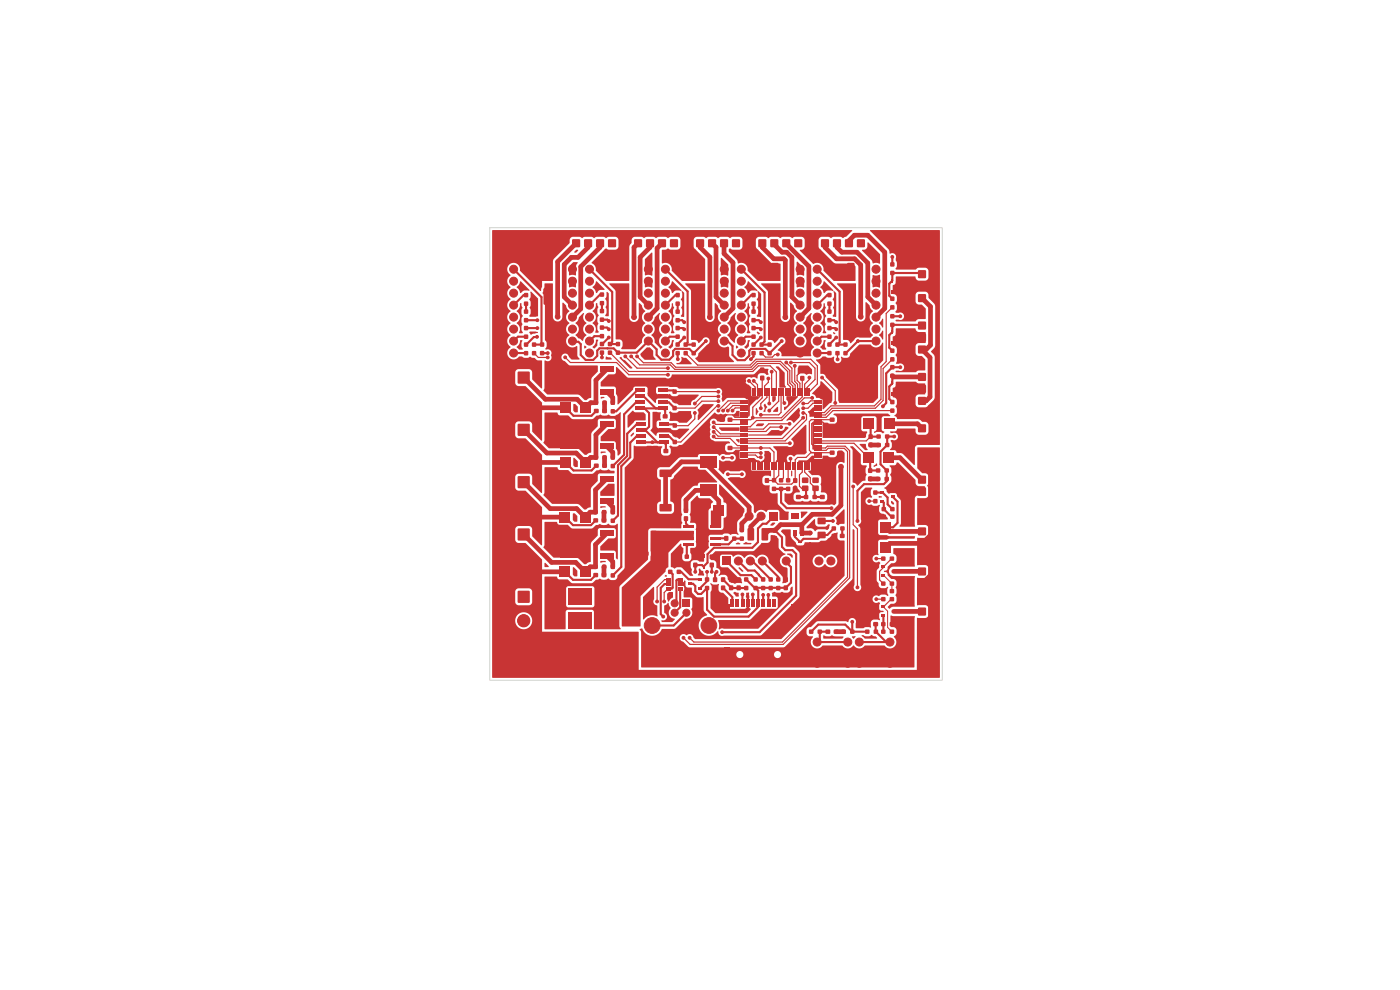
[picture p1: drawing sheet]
<svg xmlns="http://www.w3.org/2000/svg" width="297mm" height="210mm" viewBox="0 0 297 210" stroke-linecap="round" stroke-linejoin="round" font-family="sans-serif">
<g fill="#c83434">
<path d="M140 107l2.3-.1 .2 .3v1.1l-.3 .2h-2.1l-.2-.2z"/>
<path d="M136.4 107l2.3-.1 .2 .3v1.1l-.3 .2h-2.1l-.2-.2z"/>
<path d="M109.9 78.9h2.4v2.4h-2.4z"/>
</g>
<circle cx="111.1" cy="85.2" r="1.3" fill="#c83434" stroke="#c83434" stroke-width=".21"/>
<path d="M127.3 82.5h2.9v1.2h-2.9z" fill="#c83434"/>
<g fill="#c83434" stroke="#c83434" stroke-width=".21">
<circle cx="124.4" cy="82.7" r=".25"/>
<circle cx="124.4" cy="81.7" r=".25"/>
<circle cx="124.4" cy="80.7" r=".25"/>
<circle cx="124.4" cy="79.7" r=".25"/>
<circle cx="124.4" cy="78.7" r=".25"/>
<circle cx="123.4" cy="82.7" r=".25"/>
<circle cx="123.4" cy="81.7" r=".25"/>
<circle cx="123.4" cy="80.7" r=".25"/>
<circle cx="123.4" cy="79.7" r=".25"/>
<circle cx="123.4" cy="78.7" r=".25"/>
<circle cx="122.4" cy="82.7" r=".25"/>
<circle cx="122.4" cy="81.7" r=".25"/>
<circle cx="122.4" cy="80.7" r=".25"/>
<circle cx="122.4" cy="79.7" r=".25"/>
<circle cx="122.4" cy="78.7" r=".25"/>
</g>
<path d="M118.9 77.9h6.1v5.6h-6.1z" fill="#c83434"/>
<g fill="#c83434" stroke="#c83434" stroke-width=".21">
<circle cx="121.4" cy="82.7" r=".25"/>
<circle cx="121.4" cy="81.7" r=".25"/>
<circle cx="121.4" cy="80.7" r=".25"/>
<circle cx="121.4" cy="79.7" r=".25"/>
<circle cx="121.4" cy="78.7" r=".25"/>
<circle cx="120.4" cy="82.7" r=".25"/>
<circle cx="120.4" cy="81.7" r=".25"/>
<circle cx="120.4" cy="80.7" r=".25"/>
<circle cx="120.4" cy="79.7" r=".25"/>
<circle cx="120.4" cy="78.7" r=".25"/>
<circle cx="119.4" cy="82.7" r=".25"/>
<circle cx="119.4" cy="81.7" r=".25"/>
<circle cx="119.4" cy="80.7" r=".25"/>
<circle cx="119.4" cy="79.7" r=".25"/>
<circle cx="119.4" cy="78.7" r=".25"/>
</g>
<g fill="#c83434">
<path d="M127.3 77.7h2.9v1.2h-2.9z"/>
<path d="M187.5 88.8h2.3v2.2h-2.3z"/>
<path d="M183.2 88.8h2.3v2.2h-2.3z"/>
<path d="M184.3 92.2h.8v.9h-.8z"/>
<path d="M184.3 93.9h.8v.9h-.8z"/>
<path d="M194.8 62.4h1.6v1.6h-1.6z"/>
<path d="M194.8 59.9h1.6v1.6h-1.6z"/>
<path d="M194.8 57.4h1.6v1.6h-1.6z"/>
<path d="M142.2 50.8h1.6v1.6h-1.6z"/>
<path d="M139.6 50.8h1.6v1.6h-1.6z"/>
<path d="M137.1 50.8h1.6v1.6h-1.6z"/>
<path d="M134.6 50.8h1.6v1.6h-1.6z"/>
<path d="M127.3 117.3h2.9v1.2h-2.9z"/>
</g>
<g fill="#c83434" stroke="#c83434" stroke-width=".21">
<circle cx="124.4" cy="117.5" r=".25"/>
<circle cx="124.4" cy="116.5" r=".25"/>
<circle cx="124.4" cy="115.5" r=".25"/>
<circle cx="124.4" cy="114.5" r=".25"/>
<circle cx="124.4" cy="113.5" r=".25"/>
<circle cx="123.4" cy="117.5" r=".25"/>
<circle cx="123.4" cy="116.5" r=".25"/>
<circle cx="123.4" cy="115.5" r=".25"/>
<circle cx="123.4" cy="114.5" r=".25"/>
<circle cx="123.4" cy="113.5" r=".25"/>
<circle cx="122.4" cy="117.5" r=".25"/>
<circle cx="122.4" cy="116.5" r=".25"/>
<circle cx="122.4" cy="115.5" r=".25"/>
<circle cx="122.4" cy="114.5" r=".25"/>
<circle cx="122.4" cy="113.5" r=".25"/>
</g>
<path d="M118.8 112.7h6.2v5.6h-6.2z" fill="#c83434"/>
<g fill="#c83434" stroke="#c83434" stroke-width=".21">
<circle cx="121.4" cy="117.5" r=".25"/>
<circle cx="121.4" cy="116.5" r=".25"/>
<circle cx="121.4" cy="115.5" r=".25"/>
<circle cx="121.4" cy="114.5" r=".25"/>
<circle cx="121.4" cy="113.5" r=".25"/>
<circle cx="120.4" cy="117.5" r=".25"/>
<circle cx="120.4" cy="116.5" r=".25"/>
<circle cx="120.4" cy="115.5" r=".25"/>
<circle cx="120.4" cy="114.5" r=".25"/>
<circle cx="120.4" cy="113.5" r=".25"/>
<circle cx="119.4" cy="117.5" r=".25"/>
<circle cx="119.4" cy="116.5" r=".25"/>
<circle cx="119.4" cy="115.5" r=".25"/>
<circle cx="119.4" cy="114.5" r=".25"/>
<circle cx="119.4" cy="113.5" r=".25"/>
</g>
<g fill="#c83434">
<path d="M127.3 112.5h2.9v1.2h-2.9z"/>
<path d="M132.7 130.3h2.2v2.3h-2.2z"/>
<path d="M132.7 134.6h2.2v2.3h-2.2z"/>
<path d="M142.7 86.2h.8v.8h-.8z"/>
<path d="M142.7 88h.8v.8h-.8z"/>
<path d="M146.8 74.5h.8v.8h-.8z"/>
<path d="M146.8 72.7h.8v.8h-.8z"/>
<path d="M177.8 88.6h.9v.8h-.9z"/>
<path d="M176.1 88.6h.9v.8h-.9z"/>
<path d="M175.2 133.6h.9v.8h-.9z"/>
<path d="M176.9 133.6h.9v.8h-.9z"/>
<path d="M188.9 68.5h.8v.8h-.8z"/>
<path d="M188.9 66.7h.8v.8h-.8z"/>
<path d="M194.8 95.1h1.6v1.6h-1.6z"/>
<path d="M194.8 92.6h1.6v1.6h-1.6z"/>
<path d="M194.8 90.1h1.6v1.6h-1.6z"/>
<path d="M159.5 64h.8v.8h-.8z"/>
<path d="M159.5 62.2h.8v.8h-.8z"/>
<path d="M187.4 96h2.3v2.2h-2.3z"/>
<path d="M183.1 96h2.3v2.2h-2.3z"/>
<path d="M144.9 127.2h1.5v1.5h-1.5z"/>
</g>
<g fill="#c83434" stroke="#c83434" stroke-width=".21">
<circle cx="143.1" cy="128" r=".75"/>
<circle cx="143.1" cy="130" r=".75"/>
<circle cx="145.6" cy="130" r=".75"/>
<circle cx="138.3" cy="132.7" r="1.67"/>
<circle cx="150.4" cy="132.7" r="1.67"/>
</g>
<g fill="#c83434">
<path d="M143.6 120.9h.8v.8h-.8z"/>
<path d="M141.8 120.9h.8v.8h-.8z"/>
<path d="M164.7 124.3h.8v.9h-.8z"/>
<path d="M164.7 122.5h.8v.8h-.8z"/>
<path d="M188.9 74h.8v.8h-.8z"/>
<path d="M188.9 75.8h.8v.8h-.8z"/>
<path d="M189.1 83.3h.4v.8h-.4z"/>
<path d="M189.1 80.9h.4v.8h-.4z"/>
<path d="M189.1 61.5h.4v.8h-.4z"/>
<path d="M189.1 59.1h.4v.8h-.4z"/>
<path d="M163.8 103.3h.8v.8h-.8z"/>
<path d="M163.8 101.5h.8v.8h-.8z"/>
<path d="M161.2 74.5h.8v.8h-.8z"/>
<path d="M161.2 72.7h.8v.8h-.8z"/>
<path d="M143.4 72.7h.8v.8h-.8z"/>
<path d="M143.4 74.5h.8v.8h-.8z"/>
<path d="M118.8 85.4h2.3v2.2h-2.3z"/>
<path d="M123.1 85.4h2.3v2.2h-2.3z"/>
<path d="M149 119.8h.4v.8h-.4z"/>
<path d="M149 117.5h.4v.8h-.4z"/>
<path d="M150.6 119.4h.8v.9h-.8z"/>
<path d="M150.6 117.7h.8v.9h-.8z"/>
<path d="M109.9 90h2.4v2.4h-2.4z"/>
</g>
<circle cx="111.1" cy="96.3" r="1.3" fill="#c83434" stroke="#c83434" stroke-width=".21"/>
<g fill="#c83434">
<path d="M194.8 131.5h1.6v1.6h-1.6z"/>
<path d="M194.8 128.9h1.6v1.6h-1.6z"/>
<path d="M165.3 103.3h.8v.8h-.8z"/>
<path d="M165.3 101.5h.8v.8h-.8z"/>
<path d="M171.7 133.6h.8v.8h-.8z"/>
<path d="M173.5 133.6h.8v.8h-.8z"/>
<path d="M143.4 64h.8v.8h-.8z"/>
<path d="M143.4 62.2h.8v.8h-.8z"/>
<path d="M159.5 69.2h.8v.8h-.8z"/>
<path d="M159.5 71h.8v.8h-.8z"/>
<path d="M145.1 74.5h.8v.8h-.8z"/>
<path d="M145.1 72.7h.8v.8h-.8z"/>
<path d="M176.5 113.3h.9v.8h-.9z"/>
<path d="M178.2 113.3h.9v.8h-.9z"/>
<path d="M128 134.6h2.2v2.3h-2.2z"/>
<path d="M128 130.3h2.2v2.3h-2.2z"/>
<path d="M139.8 93.5h2.1v.7h-2.1z"/>
<path d="M139.8 92.2h2.1v.7h-2.1z"/>
<path d="M139.8 91h2.1v.6h-2.1z"/>
<path d="M139.8 89.7h2.1v.6h-2.1z"/>
<path d="M134.9 89.7h2.1v.6h-2.1z"/>
<path d="M134.9 91h2.1v.6h-2.1z"/>
<path d="M134.9 92.2h2.1v.7h-2.1z"/>
<path d="M134.9 93.5h2.1v.7h-2.1z"/>
<path d="M127.8 98.4h.9v.8h-.9z"/>
<path d="M126 98.4h1v.8h-1z"/>
<path d="M170.6 105h.8v.8h-.8z"/>
<path d="M172.4 105h.8v.8h-.8z"/>
<path d="M145.3 117.7h.8v.8h-.8z"/>
<path d="M145.3 119.5h.8v.8h-.8z"/>
<path d="M194.8 73.3h1.6v1.6h-1.6z"/>
<path d="M194.8 70.8h1.6v1.6h-1.6z"/>
<path d="M194.8 68.3h1.6v1.6h-1.6z"/>
<path d="M138.3 117h.9v.9h-.9z"/>
<path d="M136.6 117h.9v.9h-.9z"/>
<path d="M188.9 107.6h.8v.8h-.8z"/>
<path d="M187.1 107.6h.8v.8h-.8z"/>
<path d="M129 74.4h.8v.8h-.8z"/>
<path d="M129 72.6h.8v.8h-.8z"/>
<path d="M168.5 50.8h1.6v1.6h-1.6z"/>
<path d="M166 50.8h1.6v1.6h-1.6z"/>
<path d="M163.5 50.8h1.6v1.6h-1.6z"/>
<path d="M160.9 50.8h1.6v1.6h-1.6z"/>
<path d="M189.1 72.4h.4v.8h-.4z"/>
<path d="M189.1 70h.4v.8h-.4z"/>
<path d="M127.3 94.1h2.9v1.2h-2.9z"/>
</g>
<g fill="#c83434" stroke="#c83434" stroke-width=".21">
<circle cx="124.4" cy="94.3" r=".25"/>
<circle cx="124.4" cy="93.3" r=".25"/>
<circle cx="124.4" cy="92.3" r=".25"/>
<circle cx="124.4" cy="91.3" r=".25"/>
<circle cx="124.4" cy="90.3" r=".25"/>
<circle cx="123.4" cy="94.3" r=".25"/>
<circle cx="123.4" cy="93.3" r=".25"/>
<circle cx="123.4" cy="92.3" r=".25"/>
<circle cx="123.4" cy="91.3" r=".25"/>
<circle cx="123.4" cy="90.3" r=".25"/>
<circle cx="122.4" cy="94.3" r=".25"/>
<circle cx="122.4" cy="93.3" r=".25"/>
<circle cx="122.4" cy="92.3" r=".25"/>
<circle cx="122.4" cy="91.3" r=".25"/>
<circle cx="122.4" cy="90.3" r=".25"/>
</g>
<path d="M118.8 89.5h6.2v5.6h-6.2z" fill="#c83434"/>
<g fill="#c83434" stroke="#c83434" stroke-width=".21">
<circle cx="121.4" cy="94.3" r=".25"/>
<circle cx="121.4" cy="93.3" r=".25"/>
<circle cx="121.4" cy="92.3" r=".25"/>
<circle cx="121.4" cy="91.3" r=".25"/>
<circle cx="121.4" cy="90.3" r=".25"/>
<circle cx="120.4" cy="94.3" r=".25"/>
<circle cx="120.4" cy="93.3" r=".25"/>
<circle cx="120.4" cy="92.3" r=".25"/>
<circle cx="120.4" cy="91.3" r=".25"/>
<circle cx="120.4" cy="90.3" r=".25"/>
<circle cx="119.4" cy="94.3" r=".25"/>
<circle cx="119.4" cy="93.3" r=".25"/>
<circle cx="119.4" cy="92.3" r=".25"/>
<circle cx="119.4" cy="91.3" r=".25"/>
<circle cx="119.4" cy="90.3" r=".25"/>
</g>
<g fill="#c83434">
<path d="M127.3 89.3h2.9v1.2h-2.9z"/>
<path d="M179.8 55.8h1.3l.2 .1v3.1l-.2 .2-1.2 .1-.2-.2z"/>
<path d="M179.8 61.2h1.3l.2 .1v3.1l-.2 .2-1.2 .1-.2-.2z"/>
<path d="M187.1 109.2h.8v.8h-.8z"/>
<path d="M188.9 109.2h.8v.8h-.8z"/>
<path d="M129 50.8h1.6v1.6h-1.6z"/>
<path d="M126.5 50.8h1.6v1.6h-1.6z"/>
<path d="M124 50.8h1.6v1.6h-1.6z"/>
<path d="M121.4 50.8h1.6v1.6h-1.6z"/>
<path d="M127.8 85h.9v.8h-.9z"/>
<path d="M126 85h.8v.8h-.8z"/>
<path d="M131.5 55.8h1.3l.2 .1v3.1l-.2 .2-1.2 .1-.2-.2z"/>
<path d="M131.5 61.2h1.3l.2 .1v3.1l-.2 .2-1.2 .1-.2-.2z"/>
<path d="M194.8 84.2h1.6v1.6h-1.6z"/>
<path d="M194.8 81.7h1.6v1.6h-1.6z"/>
<path d="M194.8 79.2h1.6v1.6h-1.6z"/>
<path d="M127.7 119.8h.9v.8h-.9z"/>
<path d="M125.9 119.8h.9v.8h-.9z"/>
<path d="M169.8 78.1h.8v.9h-.8z"/>
<path d="M169.8 79.8h.8v.9h-.8z"/>
<path d="M194.8 123h1.6v1.6h-1.6z"/>
<path d="M194.8 120.4h1.6v1.6h-1.6z"/>
<path d="M138.2 112.6h1.1v1.4h-1.1z"/>
<path d="M136.1 112.6h1.1v1.4h-1.1z"/>
<path d="M143.9 124.5h1v.7h-1z"/>
<path d="M143.9 123.5h1v.8h-1z"/>
<path d="M143.9 122.6h1v.7h-1z"/>
<path d="M141.2 122.6h1v.7h-1z"/>
<path d="M141.2 123.5h1v.8h-1z"/>
<path d="M141.2 124.5h1v.7h-1z"/>
<path d="M153.2 118.2h1.7v1.7h-1.7z"/>
</g>
<g fill="#c83434" stroke="#c83434" stroke-width=".21">
<circle cx="156.6" cy="119" r=".85"/>
<circle cx="159.2" cy="119" r=".85"/>
<circle cx="161.7" cy="119" r=".85"/>
<circle cx="164.3" cy="119" r=".85"/>
<circle cx="166.8" cy="119" r=".85"/>
</g>
<g fill="#c83434">
<path d="M186.8 115h2.2v2.3h-2.2z"/>
<path d="M186.8 110.7h2.2v2.3h-2.2z"/>
<path d="M109.9 125.4h2.4v2.4h-2.4z"/>
</g>
<circle cx="111.1" cy="131.7" r="1.3" fill="#c83434" stroke="#c83434" stroke-width=".21"/>
<g fill="#c83434">
<path d="M140.8 95.3h.9v.8h-.9z"/>
<path d="M139.1 95.3h.9v.8h-.9z"/>
<path d="M115.4 55.8h1.2l.3 .1v3.1l-.2 .2-1.2 .1-.2-.2z"/>
<path d="M115.4 61.2h1.2l.3 .1v3.1l-.2 .2-1.2 .1-.2-.2z"/>
<path d="M145.1 107.8h.8v1h-.8z"/>
<path d="M145.1 109.5h.8v1h-.8z"/>
<path d="M143.4 69.2h.8v.8h-.8z"/>
<path d="M143.4 71h.8v.8h-.8z"/>
<path d="M177.3 74.5h.8v.8h-.8z"/>
<path d="M177.3 72.7h.8v.8h-.8z"/>
<path d="M188.9 84.9h.8v.8h-.8z"/>
<path d="M188.9 86.7h.8v.8h-.8z"/>
<path d="M163.1 124.3h.8v.9h-.8z"/>
<path d="M163.1 122.5h.8v.8h-.8z"/>
<path d="M127.3 63.9h.8v.8h-.8z"/>
<path d="M127.3 62.1h.8v.8h-.8z"/>
<path d="M159.5 98.2h.4v1.5h-.4z"/>
<path d="M160 98.2h.4v1.5h-.4z"/>
<path d="M160.5 98.2h.4v1.5h-.4z"/>
<path d="M161 98.2h.4v1.5h-.4z"/>
<path d="M161.5 98.2h.4v1.5h-.4z"/>
<path d="M162 98.2h.4v1.5h-.4z"/>
<path d="M162.5 98.2h.4v1.5h-.4z"/>
<path d="M163 98.2h.4v1.5h-.4z"/>
<path d="M163.5 98.2h.4v1.5h-.4z"/>
<path d="M164 98.2h.4v1.5h-.4z"/>
<path d="M164.5 98.2h.4v1.5h-.4z"/>
<path d="M165 98.2h.4v1.5h-.4z"/>
<path d="M165.5 98.2h.4v1.5h-.4z"/>
<path d="M166 98.2h.4v1.5h-.4z"/>
<path d="M166.5 98.2h.4v1.5h-.4z"/>
<path d="M167 98.2h.4v1.5h-.4z"/>
<path d="M167.5 98.2h.4v1.5h-.4z"/>
<path d="M168 98.2h.4v1.5h-.4z"/>
<path d="M168.5 98.2h.4v1.5h-.4z"/>
<path d="M169 98.2h.4v1.5h-.4z"/>
<path d="M169.5 98.2h.4v1.5h-.4z"/>
<path d="M170 98.2h.4v1.5h-.4z"/>
<path d="M170.5 98.2h.4v1.5h-.4z"/>
<path d="M171 98.2h.4v1.5h-.4z"/>
<path d="M171.5 98.2h.4v1.5h-.4z"/>
<path d="M172.8 96.9h1.6v.3h-1.6z"/>
<path d="M172.8 96.4h1.6v.3h-1.6z"/>
<path d="M172.8 95.9h1.6v.3h-1.6z"/>
<path d="M172.8 95.4h1.6v.3h-1.6z"/>
<path d="M172.8 94.9h1.6v.3h-1.6z"/>
<path d="M172.8 94.4h1.6v.3h-1.6z"/>
<path d="M172.8 93.9h1.6v.3h-1.6z"/>
<path d="M172.8 93.4h1.6v.3h-1.6z"/>
<path d="M172.8 92.9h1.6v.3h-1.6z"/>
<path d="M172.8 92.4h1.6v.3h-1.6z"/>
<path d="M172.8 91.9h1.6v.3h-1.6z"/>
<path d="M172.8 91.4h1.6v.3h-1.6z"/>
<path d="M172.8 90.9h1.6v.3h-1.6z"/>
<path d="M172.8 90.4h1.6v.3h-1.6z"/>
<path d="M172.8 89.9h1.6v.3h-1.6z"/>
<path d="M172.8 89.4h1.6v.3h-1.6z"/>
<path d="M172.8 88.9h1.6v.3h-1.6z"/>
<path d="M172.8 88.4h1.6v.3h-1.6z"/>
<path d="M172.8 87.9h1.6v.3h-1.6z"/>
<path d="M172.8 87.4h1.6v.3h-1.6z"/>
<path d="M172.8 86.9h1.6v.3h-1.6z"/>
<path d="M172.8 86.4h1.6v.3h-1.6z"/>
<path d="M172.8 85.9h1.6v.3h-1.6z"/>
<path d="M172.8 85.4h1.6v.3h-1.6z"/>
<path d="M172.8 84.9h1.6v.3h-1.6z"/>
<path d="M171.5 82.4h.4v1.5h-.4z"/>
<path d="M171 82.4h.4v1.5h-.4z"/>
<path d="M170.5 82.4h.4v1.5h-.4z"/>
<path d="M170 82.4h.4v1.5h-.4z"/>
<path d="M169.5 82.4h.4v1.5h-.4z"/>
<path d="M169 82.4h.4v1.5h-.4z"/>
<path d="M168.5 82.4h.4v1.5h-.4z"/>
<path d="M168 82.4h.4v1.5h-.4z"/>
<path d="M167.5 82.4h.4v1.5h-.4z"/>
<path d="M167 82.4h.4v1.5h-.4z"/>
<path d="M166.5 82.4h.4v1.5h-.4z"/>
<path d="M166 82.4h.4v1.5h-.4z"/>
<path d="M165.5 82.4h.4v1.5h-.4z"/>
<path d="M165 82.4h.4v1.5h-.4z"/>
<path d="M164.5 82.4h.4v1.5h-.4z"/>
<path d="M164 82.4h.4v1.5h-.4z"/>
<path d="M163.5 82.4h.4v1.5h-.4z"/>
<path d="M163 82.4h.4v1.5h-.4z"/>
<path d="M162.5 82.4h.4v1.5h-.4z"/>
<path d="M162 82.4h.4v1.5h-.4z"/>
<path d="M161.5 82.4h.4v1.5h-.4z"/>
<path d="M161 82.4h.4v1.5h-.4z"/>
<path d="M160.5 82.4h.4v1.5h-.4z"/>
<path d="M160 82.4h.4v1.5h-.4z"/>
<path d="M159.5 82.4h.4v1.5h-.4z"/>
<path d="M157 84.9h1.6v.3h-1.6z"/>
<path d="M157 85.4h1.6v.3h-1.6z"/>
<path d="M157 85.9h1.6v.3h-1.6z"/>
<path d="M157 86.4h1.6v.3h-1.6z"/>
<path d="M157 86.9h1.6v.3h-1.6z"/>
<path d="M157 87.4h1.6v.3h-1.6z"/>
<path d="M157 87.9h1.6v.3h-1.6z"/>
<path d="M157 88.4h1.6v.3h-1.6z"/>
<path d="M157 88.9h1.6v.3h-1.6z"/>
<path d="M157 89.4h1.6v.3h-1.6z"/>
<path d="M157 89.9h1.6v.3h-1.6z"/>
<path d="M157 90.4h1.6v.3h-1.6z"/>
<path d="M157 90.9h1.6v.3h-1.6z"/>
<path d="M157 91.4h1.6v.3h-1.6z"/>
<path d="M157 91.9h1.6v.3h-1.6z"/>
<path d="M157 92.4h1.6v.3h-1.6z"/>
<path d="M157 92.9h1.6v.3h-1.6z"/>
<path d="M157 93.4h1.6v.3h-1.6z"/>
<path d="M157 93.9h1.6v.3h-1.6z"/>
<path d="M157 94.4h1.6v.3h-1.6z"/>
<path d="M157 94.9h1.6v.3h-1.6z"/>
<path d="M157 95.4h1.6v.3h-1.6z"/>
<path d="M157 95.9h1.6v.3h-1.6z"/>
<path d="M157 96.4h1.6v.3h-1.6z"/>
<path d="M157 96.9h1.6v.3h-1.6z"/>
<path d="M194.8 106h1.6v1.6h-1.6z"/>
<path d="M194.8 103.5h1.6v1.6h-1.6z"/>
<path d="M194.8 101h1.6v1.6h-1.6z"/>
<path d="M179 74.5h.8v.8h-.8z"/>
<path d="M179 72.7h.8v.8h-.8z"/>
<path d="M183.6 133.6h.8v.8h-.8z"/>
<path d="M185.4 133.6h.8v.8h-.8z"/>
<path d="M188.9 57.5h.8v.8h-.8z"/>
<path d="M188.9 55.7h.8v.8h-.8z"/>
<path d="M187.7 101.2h.8v.8h-.8z"/>
<path d="M185.9 101.2h.8v.8h-.8z"/>
<path d="M127.3 72.6h.8v.8h-.8z"/>
<path d="M127.3 74.4h.8v.8h-.8z"/>
<path d="M187.8 92.2h.8v.8h-.8z"/>
<path d="M186 92.2h.8v.8h-.8z"/>
<path d="M159.9 124.3h.8v.9h-.8z"/>
<path d="M159.9 122.5h.8v.8h-.8z"/>
</g>
<g fill="#c83434" stroke="#c83434" stroke-width=".21">
<circle cx="173.4" cy="57.1" r=".85"/>
<circle cx="173.4" cy="59.6" r=".85"/>
<circle cx="173.4" cy="62.2" r=".85"/>
<circle cx="173.4" cy="64.7" r=".85"/>
<circle cx="173.4" cy="67.3" r=".85"/>
<circle cx="173.4" cy="69.8" r=".85"/>
<circle cx="173.4" cy="72.3" r=".85"/>
<circle cx="173.4" cy="74.9" r=".85"/>
<circle cx="185.8" cy="74.9" r=".85"/>
<circle cx="185.8" cy="72.3" r=".85"/>
<circle cx="185.8" cy="69.8" r=".85"/>
<circle cx="185.8" cy="67.3" r=".85"/>
<circle cx="185.8" cy="64.7" r=".85"/>
<circle cx="185.8" cy="62.2" r=".85"/>
<circle cx="185.8" cy="59.6" r=".85"/>
<circle cx="185.8" cy="57.1" r=".85"/>
</g>
<g fill="#c83434">
<path d="M151.3 107.1h2.3v2.2h-2.3z"/>
<path d="M147 107.1h2.4v2.2h-2.4z"/>
<path d="M194.8 114.5h1.6v1.6h-1.6z"/>
<path d="M194.8 111.9h1.6v1.6h-1.6z"/>
<path d="M185.3 105.9h.8v.8h-.8z"/>
<path d="M185.3 104.1h.8v.8h-.8z"/>
<path d="M114.6 74.5h.8v.8h-.8z"/>
<path d="M114.6 72.7h.8v.8h-.8z"/>
<path d="M140.6 87.9h1v.8h-1z"/>
<path d="M138.9 87.9h1v.8h-1z"/>
<path d="M188.9 79.3h.8v.8h-.8z"/>
<path d="M188.9 77.5h.8v.8h-.8z"/>
<path d="M175.6 67.5h.8v.8h-.8z"/>
<path d="M175.6 65.7h.8v.8h-.8z"/>
<path d="M173.5 112.8h1.6v1.3h-1.6z"/>
<path d="M173.5 109.9h1.6v1.3h-1.6z"/>
<path d="M174 105h.9v.8h-.9z"/>
<path d="M175.7 105h.9v.8h-.9z"/>
<path d="M127.3 67.4h.8v.8h-.8z"/>
<path d="M127.3 65.6h.8v.8h-.8z"/>
<path d="M156.3 124.2h.8v1h-.8z"/>
<path d="M156.3 122.5h.8v.9h-.8z"/>
<path d="M180.4 133.6h.8v.8h-.8z"/>
<path d="M178.6 133.6h.8v.8h-.8z"/>
<path d="M129.6 98.4h.8v.9h-.8z"/>
<path d="M129.6 96.6h.8v.9h-.8z"/>
<path d="M187 126.7h.8v.8h-.8z"/>
<path d="M188.8 126.7h.8v.8h-.8z"/>
</g>
<g fill="#c83434" stroke="#c83434" stroke-width=".21">
<circle cx="125.1" cy="57.1" r=".85"/>
<circle cx="125.1" cy="59.6" r=".85"/>
<circle cx="125.1" cy="62.2" r=".85"/>
<circle cx="125.1" cy="64.7" r=".85"/>
<circle cx="125.1" cy="67.3" r=".85"/>
<circle cx="125.1" cy="69.8" r=".85"/>
<circle cx="125.1" cy="72.3" r=".85"/>
<circle cx="125.1" cy="74.9" r=".85"/>
<circle cx="137.5" cy="74.9" r=".85"/>
<circle cx="137.5" cy="72.3" r=".85"/>
<circle cx="137.5" cy="69.8" r=".85"/>
<circle cx="137.5" cy="67.3" r=".85"/>
<circle cx="137.5" cy="64.7" r=".85"/>
<circle cx="137.5" cy="62.2" r=".85"/>
<circle cx="137.5" cy="59.6" r=".85"/>
<circle cx="137.5" cy="57.1" r=".85"/>
</g>
<g fill="#c83434">
<path d="M127.7 121.6h.9v.8h-.9z"/>
<path d="M125.9 121.6h.9v.8h-.9z"/>
<path d="M181.8 50.8h1.6v1.6h-1.6z"/>
<path d="M179.3 50.8h1.6v1.6h-1.6z"/>
<path d="M176.8 50.8h1.6v1.6h-1.6z"/>
<path d="M174.2 50.8h1.6v1.6h-1.6z"/>
<path d="M153 124.2h.8v1h-.8z"/>
<path d="M153 122.5h.8v.9h-.8z"/>
<path d="M187.8 94h.8v.8h-.8z"/>
<path d="M186 94h.8v.8h-.8z"/>
<path d="M161.3 78h.8v.9h-.8z"/>
<path d="M161.3 79.7h.8v1h-.8z"/>
<path d="M153.7 113.7h.8v1h-.8z"/>
<path d="M153.7 112h.8v.9h-.8z"/>
<path d="M187 118.1h.8v.8h-.8z"/>
<path d="M188.8 118.1h.8v.8h-.8z"/>
<path d="M130.7 74.4h.8v.8h-.8z"/>
<path d="M130.7 72.6h.8v.8h-.8z"/>
<path d="M188.8 133.6h.8v.8h-.8z"/>
<path d="M187 133.6h.8v.8h-.8z"/>
<path d="M152.7 88.6h.9v.8h-.9z"/>
<path d="M154.4 88.6h.9v.8h-.9z"/>
<path d="M127.7 108.2h.9v.8h-.9z"/>
<path d="M125.9 108.2h.9v.8h-.9z"/>
<path d="M175.6 64h.8v.8h-.8z"/>
<path d="M175.6 62.2h.8v.8h-.8z"/>
<path d="M187.7 99.4h.8v.8h-.8z"/>
<path d="M185.9 99.4h.8v.8h-.8z"/>
<path d="M186.8 104.1h.8v.7h-.8z"/>
<path d="M186.8 106h.8v.7h-.8z"/>
<path d="M189 105.1h.8v.6h-.8z"/>
<path d="M151.3 122.5h.8v.9h-.8z"/>
<path d="M151.3 124.2h.8v1h-.8z"/>
<path d="M176.5 111.7h.8v.8h-.8z"/>
<path d="M178.3 111.7h.8v.8h-.8z"/>
</g>
<g fill="#c83434" stroke="#c83434" stroke-width=".21">
<circle cx="157.3" cy="57.1" r=".85"/>
<circle cx="157.3" cy="59.6" r=".85"/>
<circle cx="157.3" cy="62.2" r=".85"/>
<circle cx="157.3" cy="64.7" r=".85"/>
<circle cx="157.3" cy="67.3" r=".85"/>
<circle cx="157.3" cy="69.8" r=".85"/>
<circle cx="157.3" cy="72.3" r=".85"/>
<circle cx="157.3" cy="74.9" r=".85"/>
<circle cx="169.7" cy="74.9" r=".85"/>
<circle cx="169.7" cy="72.3" r=".85"/>
<circle cx="169.7" cy="69.8" r=".85"/>
<circle cx="169.7" cy="67.3" r=".85"/>
<circle cx="169.7" cy="64.7" r=".85"/>
<circle cx="169.7" cy="62.2" r=".85"/>
<circle cx="169.7" cy="59.6" r=".85"/>
<circle cx="169.7" cy="57.1" r=".85"/>
</g>
<g fill="#c83434">
<path d="M163.7 55.8h1.2l.3 .1v3.1l-.2 .2-1.2 .1-.2-.2z"/>
<path d="M163.7 61.2h1.2l.3 .1v3.1l-.2 .2-1.2 .1-.2-.2z"/>
<path d="M109.9 112.2h2.4v2.4h-2.4z"/>
</g>
<circle cx="111.1" cy="118.5" r="1.3" fill="#c83434" stroke="#c83434" stroke-width=".21"/>
<g fill="#c83434">
<path d="M163.8 127.1h.7v1.6h-.7z"/>
<path d="M162.7 127.1h.7v1.6h-.7z"/>
<path d="M161.6 127.1h.7v1.6h-.7z"/>
<path d="M160.5 127.1h.7v1.6h-.7z"/>
<path d="M159.4 127.1h.7v1.6h-.7z"/>
<path d="M158.3 127.1h.7v1.6h-.7z"/>
<path d="M157.2 127.1h.7v1.6h-.7z"/>
<path d="M156.1 127.1h.7v1.6h-.7z"/>
<path d="M155 127.1h.7v1.6h-.7z"/>
<path d="M153.6 128.3h1.1v1.8h-1.1z"/>
<path d="M153.6 137.4h1.1v2.2h-1.1z"/>
<path d="M167.9 128.2h1.6v1.5h-1.6z"/>
<path d="M169 137.4h1.3v2.2h-1.3z"/>
<path d="M111.2 67.5h.8v.8h-.8z"/>
<path d="M111.2 65.7h.8v.8h-.8z"/>
<path d="M171.7 112.6h.4v.8h-.4z"/>
<path d="M171.7 115h.4v.8h-.4z"/>
<path d="M187 125h.8v.8h-.8z"/>
<path d="M188.8 125h.8v.8h-.8z"/>
<path d="M162.3 103.2h.8v.9h-.8z"/>
<path d="M162.3 101.5h.8v.9h-.8z"/>
<path d="M138.2 114.8h1.1v1.4h-1.1z"/>
<path d="M136.1 114.8h1.1v1.4h-1.1z"/>
<path d="M148.1 124.5h.8v.6h-.8z"/>
<path d="M148.1 122.6h.8v.6h-.8z"/>
<path d="M145.9 123.5h.8v.6h-.8z"/>
<path d="M143.4 67.5h.8v.9h-.8z"/>
<path d="M143.4 65.7h.8v.8h-.8z"/>
<path d="M111.2 69.2h.8v.8h-.8z"/>
<path d="M111.2 71h.8v.8h-.8z"/>
<path d="M127.3 69.1h.8v.8h-.8z"/>
<path d="M127.3 70.9h.8v.8h-.8z"/>
<path d="M154.7 124.2h.8v1h-.8z"/>
<path d="M154.7 122.5h.8v.9h-.8z"/>
<path d="M145 111.4h2.2v.5h-2.2z"/>
<path d="M145 112.7h2.2v.5h-2.2z"/>
<path d="M145 113.9h2.2v.5h-2.2z"/>
<path d="M145 115.2h2.2v.5h-2.2z"/>
<path d="M150.8 115.2h2.2v.5h-2.2z"/>
<path d="M150.8 113.9h2.2v.5h-2.2z"/>
<path d="M150.8 112.7h2.2v.5h-2.2z"/>
<path d="M150.8 111.4h2.2v.5h-2.2z"/>
</g>
<g fill="#c83434" stroke="#c83434" stroke-width=".21">
<circle cx="149.5" cy="112.6" r=".25"/>
<circle cx="148.5" cy="112.6" r=".25"/>
<circle cx="149.5" cy="113.6" r=".25"/>
</g>
<path d="M147.8 112h2.4v3.1h-2.4z" fill="#c83434"/>
<g fill="#c83434" stroke="#c83434" stroke-width=".21">
<circle cx="148.5" cy="113.6" r=".25"/>
<circle cx="149.5" cy="114.6" r=".25"/>
<circle cx="148.5" cy="114.6" r=".25"/>
</g>
<g fill="#c83434">
<path d="M148.6 102.9h3.4v2.3h-3.4z"/>
<path d="M148.6 96.8h3.4v2.4h-3.4z"/>
<path d="M155.4 113.8h.8v.9h-.8z"/>
<path d="M155.4 112h.8v.8h-.8z"/>
<path d="M149.6 124.3h.8v.9h-.8z"/>
<path d="M149.6 122.5h.8v.8h-.8z"/>
<path d="M158.6 112.1l1.1-.1 .3 .2v2.2l-.2 .2-1 .1-.2-.2z"/>
<path d="M161.6 112.1l1.1-.1 .3 .2v2.2l-.2 .2-1 .1-.2-.2z"/>
<path d="M184.2 99.4h.8v.9h-.8z"/>
<path d="M184.2 101.1h.8v.9h-.8z"/>
<path d="M147.6 55.8h1.3l.2 .1v3.1l-.2 .2-1.1 .1-.3-.2z"/>
<path d="M147.6 61.2h1.3l.2 .1v3.1l-.2 .2-1.1 .1-.3-.2z"/>
<path d="M111.2 64h.8v.8h-.8z"/>
<path d="M111.2 62.2h.8v.8h-.8z"/>
<path d="M152.7 94.6h.9v.8h-.9z"/>
<path d="M154.4 94.6h.9v.8h-.9z"/>
<path d="M168.3 103.2h.8v.9h-.8z"/>
<path d="M168.3 101.5h.8v.9h-.8z"/>
<path d="M166.8 112.5h.6v1.1h-.6z"/>
<path d="M168.3 112.5h.6v1.1h-.6z"/>
<path d="M169.8 112.5h.6v1.1h-.6z"/>
<path d="M167.8 109h1.6v1.1h-1.6z"/>
<path d="M147.1 119.4h.8v.9h-.8z"/>
<path d="M147.1 117.7h.8v.9h-.8z"/>
<path d="M188.9 63h.8v.8h-.8z"/>
<path d="M188.9 64.8h.8v.8h-.8z"/>
<path d="M142.7 89.8h.9v.9h-.9z"/>
<path d="M142.7 91.7h.9v.8h-.9z"/>
<path d="M170.2 103.1h1.2v1h-1.2z"/>
<path d="M172.4 103.1h1.2v1h-1.2z"/>
<path d="M172.4 101.4h1.2v1h-1.2z"/>
<path d="M170.2 101.4h1.2v1h-1.2z"/>
<path d="M177.8 95.6h.9v.8h-.9z"/>
<path d="M176.1 95.6h.9v.8h-.9z"/>
</g>
<g fill="#c83434" stroke="#c83434" stroke-width=".21">
<circle cx="179.8" cy="140.7" r=".85"/>
<circle cx="173.3" cy="140.7" r=".85"/>
<circle cx="179.8" cy="136.2" r=".85"/>
<circle cx="173.3" cy="136.2" r=".85"/>
</g>
<g fill="#c83434">
<path d="M142.7 82.7h.8v.8h-.8z"/>
<path d="M142.7 84.5h.8v.8h-.8z"/>
<path d="M112.9 74.5h.8v.8h-.8z"/>
<path d="M112.9 72.7h.8v.8h-.8z"/>
<path d="M164 112h.8v1h-.8z"/>
<path d="M164 113.8h.8v.9h-.8z"/>
<path d="M166.8 101.5h.8v.8h-.8z"/>
<path d="M166.8 103.3h.8v.8h-.8z"/>
<path d="M166.3 124.2h.8v1h-.8z"/>
<path d="M166.3 122.5h.8v.9h-.8z"/>
<path d="M169.4 114.8h.8v.4h-.8z"/>
<path d="M167 114.8h.8v.4h-.8z"/>
<path d="M118.7 120.2h2.3v2.2h-2.3z"/>
<path d="M123 120.2h2.3v2.2h-2.3z"/>
<path d="M118.7 108.6h2.3v2.2h-2.3z"/>
<path d="M123 108.6h2.3v2.2h-2.3z"/>
<path d="M120.6 124.9h5v3.5h-5z"/>
<path d="M120.5 129.9h5v3.5h-5z"/>
<path d="M120.5 134.1h5v3.5h-5z"/>
<path d="M120.5 139.1h5v3.5h-5z"/>
<path d="M175.6 72.7h.8v.8h-.8z"/>
<path d="M175.6 74.5h.8v.8h-.8z"/>
</g>
<g fill="#c83434" stroke="#c83434" stroke-width=".21">
<circle cx="141.2" cy="57.1" r=".85"/>
<circle cx="141.2" cy="59.6" r=".85"/>
<circle cx="141.2" cy="62.2" r=".85"/>
<circle cx="141.2" cy="64.7" r=".85"/>
<circle cx="141.2" cy="67.3" r=".85"/>
<circle cx="141.2" cy="69.8" r=".85"/>
<circle cx="141.2" cy="72.3" r=".85"/>
<circle cx="141.2" cy="74.9" r=".85"/>
<circle cx="153.6" cy="74.9" r=".85"/>
<circle cx="153.6" cy="72.3" r=".85"/>
<circle cx="153.6" cy="69.8" r=".85"/>
<circle cx="153.6" cy="67.3" r=".85"/>
<circle cx="153.6" cy="64.7" r=".85"/>
<circle cx="153.6" cy="62.2" r=".85"/>
<circle cx="153.6" cy="59.6" r=".85"/>
<circle cx="153.6" cy="57.1" r=".85"/>
</g>
<g fill="#c83434">
<path d="M127.8 86.8h.9v.8h-.9z"/>
<path d="M126 86.8h1v.8h-1z"/>
<path d="M185.3 132h.9v.8h-.9z"/>
<path d="M183.6 132h.9v.8h-.9z"/>
<path d="M111.2 72.7h.8v.8h-.8z"/>
<path d="M111.2 74.5h.8v.8h-.8z"/>
</g>
<g fill="#c83434" stroke="#c83434" stroke-width=".21">
<circle cx="109" cy="57.1" r=".85"/>
<circle cx="109" cy="59.6" r=".85"/>
<circle cx="109" cy="62.2" r=".85"/>
<circle cx="109" cy="64.7" r=".85"/>
<circle cx="109" cy="67.3" r=".85"/>
<circle cx="109" cy="69.8" r=".85"/>
<circle cx="109" cy="72.3" r=".85"/>
<circle cx="109" cy="74.9" r=".85"/>
<circle cx="121.4" cy="74.9" r=".85"/>
<circle cx="121.4" cy="72.3" r=".85"/>
<circle cx="121.4" cy="69.8" r=".85"/>
<circle cx="121.4" cy="67.3" r=".85"/>
<circle cx="121.4" cy="64.7" r=".85"/>
<circle cx="121.4" cy="62.2" r=".85"/>
<circle cx="121.4" cy="59.6" r=".85"/>
<circle cx="121.4" cy="57.1" r=".85"/>
</g>
<g fill="#c83434">
<path d="M187 123.4h.8v.8h-.8z"/>
<path d="M188.8 123.4h.8v.8h-.8z"/>
<path d="M127.3 105.7h2.9v1.2h-2.9z"/>
</g>
<g fill="#c83434" stroke="#c83434" stroke-width=".21">
<circle cx="124.4" cy="105.9" r=".25"/>
<circle cx="124.4" cy="104.9" r=".25"/>
<circle cx="124.4" cy="103.9" r=".25"/>
<circle cx="124.4" cy="102.9" r=".25"/>
<circle cx="124.4" cy="101.9" r=".25"/>
<circle cx="123.4" cy="105.9" r=".25"/>
<circle cx="123.4" cy="104.9" r=".25"/>
<circle cx="123.4" cy="103.9" r=".25"/>
<circle cx="123.4" cy="102.9" r=".25"/>
<circle cx="123.4" cy="101.9" r=".25"/>
<circle cx="122.4" cy="105.9" r=".25"/>
<circle cx="122.4" cy="104.9" r=".25"/>
<circle cx="122.4" cy="103.9" r=".25"/>
<circle cx="122.4" cy="102.9" r=".25"/>
<circle cx="122.4" cy="101.9" r=".25"/>
</g>
<path d="M118.8 101.1h6.2v5.6h-6.2z" fill="#c83434"/>
<g fill="#c83434" stroke="#c83434" stroke-width=".21">
<circle cx="121.4" cy="105.9" r=".25"/>
<circle cx="121.4" cy="104.9" r=".25"/>
<circle cx="121.4" cy="103.9" r=".25"/>
<circle cx="121.4" cy="102.9" r=".25"/>
<circle cx="121.4" cy="101.9" r=".25"/>
<circle cx="120.4" cy="105.9" r=".25"/>
<circle cx="120.4" cy="104.9" r=".25"/>
<circle cx="120.4" cy="103.9" r=".25"/>
<circle cx="120.4" cy="102.9" r=".25"/>
<circle cx="120.4" cy="101.9" r=".25"/>
<circle cx="119.4" cy="105.9" r=".25"/>
<circle cx="119.4" cy="104.9" r=".25"/>
<circle cx="119.4" cy="103.9" r=".25"/>
<circle cx="119.4" cy="102.9" r=".25"/>
<circle cx="119.4" cy="101.9" r=".25"/>
</g>
<g fill="#c83434">
<path d="M127.3 100.9h2.9v1.2h-2.9z"/>
<path d="M170.3 118.2h1.7v1.7h-1.7z"/>
</g>
<g fill="#c83434" stroke="#c83434" stroke-width=".21">
<circle cx="173.7" cy="119" r=".85"/>
<circle cx="176.3" cy="119" r=".85"/>
</g>
<g fill="#c83434">
<path d="M175.6 69.2h.8v.8h-.8z"/>
<path d="M175.6 71h.8v.8h-.8z"/>
<path d="M159.5 72.7h.8v.8h-.8z"/>
<path d="M159.5 74.5h.8v.8h-.8z"/>
<path d="M157 112h.8v.8h-.8z"/>
<path d="M157 113.8h.8v.9h-.8z"/>
<path d="M168.9 105h.9v.8h-.9z"/>
<path d="M167.2 105h.9v.8h-.9z"/>
<path d="M129.6 121.6h.8v.9h-.8z"/>
<path d="M129.6 119.8h.8v.9h-.8z"/>
<path d="M129.6 86.8h.8v.9h-.8z"/>
<path d="M129.6 85h.8v.8h-.8z"/>
<path d="M155.3 50.8h1.6v1.6h-1.6z"/>
<path d="M152.8 50.8h1.6v1.6h-1.6z"/>
<path d="M150.3 50.8h1.6v1.6h-1.6z"/>
<path d="M147.7 50.8h1.6v1.6h-1.6z"/>
<path d="M127.8 96.6h.9v.8h-.9z"/>
<path d="M126 96.6h.8v.8h-.8z"/>
<path d="M187 119.9h.8v.7h-.8z"/>
<path d="M187 121.8h.8v.7h-.8z"/>
<path d="M189.2 120.9h.8v.6h-.8z"/>
<path d="M142.7 93.3h.9v.9h-.9z"/>
<path d="M142.7 95.2h.9v.8h-.9z"/>
<path d="M109.9 101.1h2.4v2.4h-2.4z"/>
</g>
<circle cx="111.1" cy="107.4" r="1.3" fill="#c83434" stroke="#c83434" stroke-width=".21"/>
<path d="M163.2 108.7h1.7v1.7h-1.7z" fill="#c83434"/>
<g fill="#c83434" stroke="#c83434" stroke-width=".21">
<circle cx="161.5" cy="109.5" r=".85"/>
<circle cx="158.9" cy="109.5" r=".85"/>
</g>
<g fill="#c83434">
<path d="M188.8 132h.8v.8h-.8z"/>
<path d="M187 132h.8v.8h-.8z"/>
<path d="M118.8 97h2.3v2.2h-2.3z"/>
<path d="M123.1 97h2.3v2.2h-2.3z"/>
<path d="M127.7 110h.9v.8h-.9z"/>
<path d="M125.9 110h.9v.8h-.9z"/>
<path d="M187 128.4h.8v.7h-.8z"/>
<path d="M187 130.3h.8v.7h-.8z"/>
<path d="M189.2 129.4h.8v.6h-.8z"/>
<path d="M161.5 124.3h.8v.9h-.8z"/>
<path d="M161.5 122.5h.8v.8h-.8z"/>
<path d="M157.9 122.5h.8v.8h-.8z"/>
<path d="M157.9 124.3h.8v.9h-.8z"/>
</g>
<g fill="#c83434" stroke="#c83434" stroke-width=".21">
<circle cx="188.8" cy="140.7" r=".85"/>
<circle cx="182.3" cy="140.7" r=".85"/>
<circle cx="188.8" cy="136.2" r=".85"/>
<circle cx="182.3" cy="136.2" r=".85"/>
</g>
<g fill="#c83434">
<path d="M129.6 110h.8v.9h-.8z"/>
<path d="M129.6 108.2h.8v.9h-.8z"/>
<path d="M139.7 86.3h2v.7h-2z"/>
<path d="M139.7 85h2v.7h-2z"/>
<path d="M139.7 83.8h2v.6h-2z"/>
<path d="M139.7 82.5h2v.6h-2z"/>
<path d="M134.8 82.5h2.1v.6h-2.1z"/>
<path d="M134.8 83.8h2.1v.6h-2.1z"/>
<path d="M134.8 85h2.1v.7h-2.1z"/>
<path d="M134.8 86.3h2.1v.7h-2.1z"/>
<path d="M159.5 67.5h.8v.8h-.8z"/>
<path d="M159.5 65.7h.8v.8h-.8z"/>
<path d="M162.9 74.5h.8v.8h-.8z"/>
<path d="M162.9 72.7h.8v.8h-.8z"/>
<path d="M136.4 99.7l2.3-.1 .2 .3v1.1l-.3 .2h-2.1l-.2-.2z"/>
<path d="M140 99.7l2.3-.1 .2 .3v1.1l-.3 .2h-2.1l-.2-.2z"/>
</g>
<g fill="#c83434" stroke="#c83434" stroke-width=".21">
<circle cx="162" cy="57.1" r=".5"/>
<circle cx="178.1" cy="57.1" r=".5"/>
<circle cx="146" cy="57.1" r=".5"/>
<circle cx="113.8" cy="57.1" r=".5"/>
<circle cx="129.8" cy="57.1" r=".5"/>
<circle cx="148.3" cy="67.3" r=".5"/>
<circle cx="157.9" cy="80.8" r=".3"/>
<circle cx="171.7" cy="78.5" r=".3"/>
<circle cx="144.4" cy="95.6" r=".3"/>
<circle cx="165.7" cy="97.3" r=".3"/>
<circle cx="144.4" cy="84.9" r=".3"/>
<circle cx="156.4" cy="129.6" r=".3"/>
<circle cx="144.4" cy="88.4" r=".3"/>
<circle cx="132.2" cy="67.3" r=".5"/>
<circle cx="180" cy="89" r=".3"/>
<circle cx="164.4" cy="67.3" r=".5"/>
<circle cx="144.4" cy="92.1" r=".3"/>
<circle cx="116.3" cy="67.2" r=".5"/>
<circle cx="167.6" cy="106.6" r=".3"/>
<circle cx="180.5" cy="67.2" r=".5"/>
<circle cx="152" cy="121.3" r=".3"/>
<circle cx="178.4" cy="99" r=".5"/>
<circle cx="140.7" cy="130.8" r=".3"/>
<circle cx="153.2" cy="134.1" r=".3"/>
<circle cx="138.4" cy="93.8" r=".3"/>
<circle cx="134.5" cy="67.3" r=".5"/>
<circle cx="161.4" cy="86.6" r=".3"/>
<circle cx="152.4" cy="85.1" r=".3"/>
<circle cx="191" cy="67.1" r=".3"/>
<circle cx="149.8" cy="72.4" r=".3"/>
<circle cx="191" cy="77.9" r=".3"/>
<circle cx="165.8" cy="72.4" r=".3"/>
<circle cx="176.4" cy="107.8" r=".3"/>
<circle cx="189.7" cy="92.6" r=".3"/>
<circle cx="176.7" cy="110.5" r=".3"/>
<circle cx="182" cy="72.4" r=".3"/>
<circle cx="181.9" cy="110.5" r=".3"/>
<circle cx="180.8" cy="131.9" r=".3"/>
<circle cx="189.3" cy="54.5" r=".3"/>
<circle cx="187.3" cy="86.2" r=".3"/>
<circle cx="116.2" cy="74.9" r=".3"/>
<circle cx="159.7" cy="88.6" r=".3"/>
<circle cx="161.4" cy="95" r=".3"/>
<circle cx="174.4" cy="80.1" r=".3"/>
<circle cx="171.7" cy="80.1" r=".3"/>
<circle cx="177.2" cy="85.5" r=".3"/>
<circle cx="181.9" cy="124.6" r=".3"/>
<circle cx="181" cy="103.2" r=".3"/>
<circle cx="147.5" cy="121.3" r=".3"/>
<circle cx="151" cy="121.3" r=".3"/>
<circle cx="146.3" cy="135.3" r=".3"/>
<circle cx="140.9" cy="127.6" r=".3"/>
<circle cx="155.4" cy="87.1" r=".3"/>
<circle cx="163" cy="126.2" r=".3"/>
<circle cx="165" cy="75.2" r=".3"/>
<circle cx="166.8" cy="76.9" r=".3"/>
<circle cx="145.2" cy="71.6" r=".3"/>
<circle cx="170.4" cy="86.6" r=".3"/>
<circle cx="143.8" cy="76.2" r=".3"/>
<circle cx="161.4" cy="69.9" r=".3"/>
<circle cx="168.6" cy="77.6" r=".3"/>
<circle cx="161.4" cy="88" r=".3"/>
<circle cx="152.4" cy="86.1" r=".3"/>
<circle cx="152.4" cy="84.1" r=".3"/>
<circle cx="166.4" cy="85.5" r=".3"/>
<circle cx="147.4" cy="85.6" r=".3"/>
<circle cx="147.4" cy="87.6" r=".3"/>
<circle cx="166.6" cy="67.3" r=".5"/>
<circle cx="118.3" cy="67.2" r=".5"/>
<circle cx="139.4" cy="127.6" r=".3"/>
<circle cx="145" cy="135.3" r=".3"/>
<circle cx="157.5" cy="126.1" r=".3"/>
<circle cx="152.4" cy="87.1" r=".3"/>
<circle cx="154.4" cy="87.1" r=".3"/>
<circle cx="159.7" cy="126.1" r=".3"/>
<circle cx="153.4" cy="87.1" r=".3"/>
<circle cx="161.9" cy="126.2" r=".3"/>
<circle cx="153.4" cy="97.1" r=".3"/>
<circle cx="155.3" cy="97.1" r=".3"/>
<circle cx="145.2" cy="69.9" r=".3"/>
<circle cx="170.4" cy="85.6" r=".3"/>
<circle cx="177.7" cy="76.2" r=".3"/>
<circle cx="172.3" cy="84.4" r=".3"/>
<circle cx="167.7" cy="97.3" r=".3"/>
<circle cx="167.8" cy="76.9" r=".3"/>
<circle cx="161.4" cy="71.6" r=".3"/>
<circle cx="129.1" cy="71.6" r=".3"/>
<circle cx="135.2" cy="75.6" r=".3"/>
<circle cx="133.9" cy="75.6" r=".3"/>
<circle cx="129.1" cy="69.9" r=".3"/>
<circle cx="157.4" cy="100.6" r=".3"/>
<circle cx="154.4" cy="100.6" r=".3"/>
<circle cx="150" cy="121.3" r=".3"/>
<circle cx="163.2" cy="87.1" r=".3"/>
<circle cx="113.9" cy="71.4" r=".3"/>
<circle cx="163.7" cy="78.8" r=".3"/>
<circle cx="152.4" cy="83.1" r=".3"/>
<circle cx="163.2" cy="85.6" r=".3"/>
<circle cx="185.9" cy="118.5" r=".3"/>
<circle cx="163" cy="80.3" r=".3"/>
<circle cx="159.9" cy="80.8" r=".3"/>
<circle cx="185.9" cy="127.1" r=".3"/>
<circle cx="184.4" cy="106.3" r=".3"/>
<circle cx="158.9" cy="80.8" r=".3"/>
<circle cx="151.4" cy="89.6" r=".3"/>
<circle cx="114" cy="69.6" r=".3"/>
<circle cx="177.4" cy="69.9" r=".3"/>
<circle cx="167.5" cy="89.9" r=".3"/>
<circle cx="165.7" cy="90.6" r=".3"/>
<circle cx="177.4" cy="71.6" r=".3"/>
<circle cx="114" cy="67.9" r=".3"/>
<circle cx="151.4" cy="90.6" r=".3"/>
<circle cx="151.4" cy="91.6" r=".3"/>
<circle cx="129.1" cy="68.1" r=".3"/>
<circle cx="141.7" cy="78.1" r=".3"/>
<circle cx="132.6" cy="75.6" r=".3"/>
<circle cx="161.4" cy="68.4" r=".3"/>
<circle cx="170.4" cy="88.6" r=".3"/>
<circle cx="145.2" cy="68.4" r=".3"/>
<circle cx="170.4" cy="87.6" r=".3"/>
<circle cx="177.4" cy="68.4" r=".3"/>
<circle cx="167.6" cy="94" r=".3"/>
<circle cx="141.7" cy="79.5" r=".3"/>
<circle cx="116.2" cy="75.8" r=".3"/>
<circle cx="151.4" cy="92.6" r=".3"/>
<circle cx="119.9" cy="75.8" r=".3"/>
<circle cx="161.4" cy="96.1" r=".3"/>
<circle cx="161.4" cy="97" r=".3"/>
<circle cx="127.7" cy="75.8" r=".3"/>
<circle cx="182.6" cy="67.2" r=".5"/>
<circle cx="159.3" cy="76.2" r=".3"/>
<circle cx="150.6" cy="67.3" r=".5"/>
</g>
<g fill="none" stroke="#c83434" stroke-width="1">
<path d="M122.2 51.6l-3.9 3.9v11.7M124.8 51.6v.9l-2.2 2.1h-1.4l-1.5 1.5v6.9l1.7 1.7M127.3 51.6v.9l-4.1 4.1v8.9l-1.8 1.8M135.4 51.6l-.9 .9v14.8M137.9 51.6v.9l-2.1 2.1v8.4l1.7 1.7M140.4 51.6l-1 1v12.8l-1.9 1.9M148.5 51.6v.9l2.1 2.1v12.7M151.1 51.6l.8 .8v10.6l1.7 1.7M153.6 51.6v2.2l1.9 1.9v9.7l-1.9 1.9M161.7 51.6v.9l2.4 2.4h2.2l.3 .3v12.1M164.3 51.6v.3l1.6 1.6h1l1.1 1.1v8.4l1.7 1.7M166.8 51.6l4.8 4.9v8.9l-1.9 1.9"/>
<path d="M175 51.6v.9l2.4 2.4h3.9l1.3 1.3v11M177.6 51.6v.9l1 1h3.2l2.3 2.3v7.2l1.7 1.7M180.1 51l1.1-1.1h2.9l3.6 3.6v11.9l-1.9 1.9M180.1 51v.1M128.7 78.3l-2.3 2.3v4.8h-1.1l-1.1 1.1-1.8-1.8h-6.7l-4.6-4.6M157.3 72.2v.2M189.3 79.7l.2 .3h6.1M195.6 63.2l1.8 1.8v8.2l-.9 .9h-.9l1.7 1.7v8.4l-.8 .8h-.9M111.1 85.2l1.3 1.3h7.6M111.1 96.3l1.8 1.8h7.1M128.2 85.4v1.8M128.2 97v1.8"/>
<path d="M128.7 89.9l-2.3 2.3v4.8h-1.1l-1.1 1.1-2-2h-6.2l-4.9-4.9M128.7 94.7l1.3 1.2v1.1M128.7 83.1l1.3 1.2v1.1M178.4 99v8.2l-1.9 1.9h-4.2l-2.2 2.2v1.8l1.8-.1M184.7 94.4h1.7M188.6 97.1h2.3l4.7 4.7M188.7 89.9h5.9l1 1M195.6 95.9l1.8 1.8v8.2l-.9 .9h-.9l1.8 1.8v4.9l-1.7 1.8h-6.9l-.9 .8M111.1 107.4l2.3 2.3h6.5M111.1 118.5l2.8 2.8h6M128.2 108.6l-.1 1.8M128.7 106.3l1.3 1.3v1"/>
<path d="M128.7 117.9l1.3 1.2v1.1M128.7 113.1l-2.4 2.4v4.7h-1.1l-1.1 1.1-2-2h-5.1l-5.9-5.9M128.7 101.5l-2.4 2.4v4.7h-1.1l-1.1 1.1-1.8-1.8h-5.6l-5.6-5.6M141.2 100.4v7.3M142.2 100.3l2.4-2.3h5.7v.9l8.6 8.6v2l-1.5 1.6v1.3M152.5 108.2v-2l-2.2-2.2h-2.8l-2 2.1v2.2M161.5 109.5l-2.2 2.2v1.6M170.1 111.3h-4.5l-1.2 1.2h-1.3l-.8 .8M184.6 101.6h1.7M187.9 111.9l.9 .8h6.8M195.6 115.3l1.8 1.8v4.9l-1.8 1.8 1.8 1.8v5.7l-.9 1h-.9M128.2 120.2l-.1 1.8"/>
<path d="M177.4 134h1.6M189.6 129.7h6M189.6 121.2h6"/>
</g>
<g fill="none" stroke="#c83434" stroke-width=".45">
<path d="M109 57.1l5.9 5.9v10l.1 .1M125.1 57.1l4.8 4.8v10.6l-.5 .5h1.7M141.2 57.1l4.7 4.7v10.9l-.4 .4h1.7M157.3 57.1l4.9 5v10.4l-.6 .6h1.7M173.4 57.1l4.7 4.8v10.7l-.4 .5h1.7M189.3 54.5v1.6M195.6 58.2l-.2-.3h-6.1v1.6l-.6 .7v2.5l.6 .7M109 74.9h2.6M111.6 62.6h-.5l-2.1 2.1M111.6 69.6h2.4M111.6 71.4h-1.7l-.9 1M111.6 67.9h2.4"/>
<path d="M111.6 64.4v1.7M113.3 73.1h1.7M113.9 71.5h-.7l-1.6 1.6M115 74.9h1.2M115 73.1h.1M116.2 74.9h.1M121.4 72.4l.2 .1h1.1l.5 .5v2.3l1.1 1.1h1.5l.9-.9v-1.1l.5-.5h3l.9 .9h4l2.4-2.4 1.8 1.7v1.2l1 1h1.7l.8-.8v-1.1l.4-.4h3l1 .9M127.6 74.9l.1-.1v1M127.7 64.3v1.7M127.7 62.5h-.4l-2.2 2.2M127.7 69.5h1.1l.3 .4M127.7 67.8h1.2l.2 .3"/>
<path d="M127.7 71.3h-1.6l-1 1.1M128.9 73.9h.1M129.1 71.6l-1.4 1.4M143.7 74.9l.1 1.3M143.8 62.6h-.5l-2.1 2.1M143.8 64.4v1.7M143.8 69.6h1.1l.2 .3M143.8 71.4h-1.7l-.9 1M143.8 67.9h.9l.4 .5M144.9 74h.1M145.1 71.6l-1.3 1.5M147.2 74.9h.1"/>
<path d="M149.7 72.4l-2.5 2.5M153.6 72.4h.7l1.1 1v1.9l1.1 1.1h1.5l1-1v-1l.3-.4h3l1 .9 2.5-2.5M159.8 74.9l.1 .7-.6 .6M159.9 64.4v1.7M159.9 62.6h-.5l-2.1 2.1M159.9 69.6h1.2l.3 .3M159.9 71.4h-1.7l-.9 1M159.9 67.9h1.1l.4 .5M161.4 71.6l-1.5 1.5M173.4 74.9h2.6M176 62.6h-.5l-2.1 2.1M176 69.6h1.1l.3 .3"/>
<path d="M176 71.4h-1.7l-.9 1M176 64.4v1.7M176 67.9h1l.4 .5M177.4 71.6l-1.4 1.5M185.8 72.4h-3.8l-2.6 2.5M189.3 79.7v1.6l-.6 .7v2.6l.6 .7M189.3 67.1h1.7M191 77.9h-1.7l-1.3 1.3v6.3l-.7 .7M195.6 69.1l-.1-.2h-6.2v1.5l-.6 .7v2.7l.6 .6M120 86.5l1.7 1.7h3.8l1-1M120 98.1l1.7 1.7h3.8l1-1M135.9 84.1h.7l2.5 2.5"/>
<path d="M135.9 86.6h.8l1 1v2.9l-.8 .8M135.9 85.4h-1l-2.5 2.5v8.6l-2.4 2.4M135.9 82.8h-.7l-4.5 4.5h-.7M136 91.3h.9M136 93.8h4.8l.5 .5v1.4M136 92.6h-1l-1.3 1.3v3.1l-1.9 1.9v21.4l-1.8 1.8M136 90h-1l-2 2v4.7l-1.9 2v10.7l-1.1 1.1M136.9 86.6h3.8l.4 .4v1.3M136.9 91.3l2.6 2.5M140.7 85.4h1.2l1.2 1.2M140.7 82.8h2.2l.2 .3M140.8 92.6h1.1l1.3 1.2"/>
<path d="M140.8 90h2.1l.3 .3M143.1 84.9h1.3M143.1 88.4h1.3M143.2 92.1h1.2M143.2 95.6h1.2M144.4 84.9h.1M184.2 97.1l.4 .4v2.3M184.3 89.9l.4 .4v2.3h1.7M184.6 99.8h1.7M184.6 99.8h.1M186.4 92.6h.1M189.7 92.6h-1.5v1.8l-1.4 1.4v2.7l1.3 1.3v2.3l-.6 .6h-4.2l-1.4 1.4v6.4"/>
<path d="M119.9 109.7l1.7 1.7h3.8l1-1M145.5 110v1.1l.6 .6M146.1 114.2h.1M146.1 115.5l-.4 .4v2.2M151 119.9v1.4M151.9 114.2h.1M151.9 114.2h2.2M154.1 114.2h.1M154.1 119l3 3h2.3l.9 .9M156.6 119l2.1 2h1.4l1.8 1.9M157.4 114.3h-1.6l-1.2 1.2h-2.7M159.2 119h.4l3.9 3.9"/>
<path d="M161.7 119l3.4 3.4v.5M164 109.5v.2l-1.4 1.4h-.8l-1 1v2.9l-1.2 1.2h-8.1l-1.4 1.4v1.7l-.8 .9-.4-.3h-1.4v1.4M164.2 103.7h3M164.4 112.5l1.5 1.5v2l.7 .7h1.5l.8 .8v8.9l-7.8 7.7h-7.9M165.7 103.7v2.9l1.2 1.2h9.5M166.5 119l1.3 1.3v3.3l-1.1 1.1M170.8 103.6l.2 .2v1.6h-1.6M173 103.6l-.2 .2v1.6h1.6M174.3 110.5h2.4M176.9 112.1l-1.4 1.4h-1.2l-.8 .8h-3l-.7 .7-1.2-1.2v-.7M176.9 112.1h.1M178.7 112.1v1.6"/>
<path d="M185.7 104.5h1.5l1.1 1v1.5l1 1M187.2 106.4l.3 .2v1.4l1.6 1.6h.2M189.4 105.4l1 1v4.5l-.9 1h-1.6M119.9 121.3l1.7 1.7h3.8l1-1M141.7 123.9h-.7l-.8 .8v5.6l.5 .5M142.2 121.3l.5 .5v2.9l-.2 .2h-.8M144 121.3h.5l1.6 1.6h2.4M144.4 123h-.7l-.2 .1v4.5l-.4 .4M144.4 124.9l-.1 .1v3.8l-1.2 1.2M145.6 130l-2.7 2.7h-4.6M146.3 123.8h.7l.5 .5v1.1l.6 .6h.6l1.3-1.3v4.6l1.5 1.5h7.3l2-2M150 122.9v.4l-1.5 1.5"/>
<path d="M152 121.3l-.3 .3v1.4M153.4 123l1.8 1.7h3.1M153.4 124.7l1.9 2v1.2M157.5 126.1v1.8M158.3 122.9l1.8 1.8h6.6l.2-.2M159.7 126.1v1.8M160.3 124.7l.6 .6v2.6M161.9 126.2l.1 1.7M163 126.2v1.7M172.1 134l1.5-1.5h5.7l1.5 1.5h3.2M175.6 134h-1.7v1.6l-.6 .6h6.5M180.8 131.9v2.1"/>
<path d="M182.3 136.2h6.5M185.8 132.4v1.6l2.2 2.2M187.4 130.7v3.3"/>
</g>
<g fill="none" stroke="#c83434" stroke-width=".25">
<path d="M113.3 74.9l.9 .9h2M119.9 75.8l1.1 1.1h9.8l2.6 2.6h8.3M129.4 74.8l4 4h26.3l1.2-1.2h2.5l1.3 1.3v4.2M132.6 75.6l2.5 2.5h6.6M133.9 75.6l1.8 1.8h6.5l1 1h16.3l1.3-1.3h4.6l1.7 1.7v2.7l.6 .6v1M135.1 75.6l1.4 1.4h5.9l.9 .9h16l1.3-1.2h5l2 1.9v2.7l.6 .6v1.2M145.5 74.9l2.5 2.6h11.1l1.3-1.3h11.6l1.4 1.4v3.8l-1.7 1.7M161.6 74.9l.8 .9h1.4l.6-.6h.6M163.7 78.9v4.2M166.8 76.9l1.2 1.2v2.9l.7 .7v1.4M167.8 76.9h3.9l1.2 1.2v2.4l-1.7 1.7v.9M168.6 77.6v3.3l.6 .6v1.6"/>
<path d="M170.2 78.5l-1.1 1.1v1.1l.6 .6v1.8M177.7 74.9v1.4M177.7 76.3h.1M189.3 76.2l-2 2v6.8l-1.6 1.6h-9.2l-1.4 1.4h-1.5M189.3 65.2l-1.3 1.3v10.2l-1.1 1.1v6.9l-1.4 1.4h-9.2l-1.4 1.4h-1.3M143.1 83.1h9.3M147.4 87.6v1.3l-1.4 1.4h-2.8M151.4 92.6l.4 .4h3.1l1.5 1.5h1.4M151.4 89.6l.4 .4h6M151.4 90.6l1.4 1.4h5M151.4 91.6l.9 .9h5.5M152.4 85.1h-3.5l-1.5 1.5h-4.3"/>
<path d="M152.4 86.1h-.3l-7.7 7.7h-1.2M152.4 84.1h-3.5l-1.5 1.5M153.1 95l1.1 1.1h1.3l.6-.6h1.7M153.4 97.1h1.9M154.9 95h8.4l.9 .9v6l.8 .8h2.9l.8-.8v-4.4l.5-.5h1.8l1-1h4.5M157.8 88.5h-1.9l-.5-.5h-1.2l-1.1 1M157.8 86.5h-1.8l-.6 .6M157.8 96l3.6 .1M157.8 94h9.8M157.8 85.5h-2.8l-1.6 1.6M157.8 85h-3.3l-2.1 2.1M157.8 86h-2.3l-1.1 1.1"/>
<path d="M157.8 96.5h2.5l.4 .5h.7M157.9 80.8v2.5l1.3 1.3h1.5l.5-.5v-1M158.9 80.8l1.3 1.3v1M159.7 88.6l-.4 .4h-4.4M159.9 80.8l.8 .8v1.5M161.7 80.2v4.2l-2 2v2.2M162.7 83.1v1.2l-1.3 1.3v1M163 80.3v.8l-.8 .8v1.2M163.2 83.1v2.5M164.2 98.9h.1M164.7 98.9v-1l.6-.6h.8l.6 .6v1M165.2 98.9v2l-1.1 1h-1.4"/>
<path d="M165.2 83.1v2l-2 2M165.7 83.1v4.4l-.5 .5h-3.8M165.7 90.6h-2.3l-.9 .9h-4.7M165.9 89.1h.1M166.2 98.9v2.5l-.5 .5M166.2 83.1v2.2l.2 .2M167.2 98.9v3M167.5 89.9h-4.4l-1.1 1.1h-4.2M167.7 83.1h.1M167.7 97.3v1.6M168.2 83.1h.1M168.7 83.1h.1"/>
<path d="M168.7 98.9h.1M170.2 80.3v3.9l-4.4 4.4h-6.1M170.2 98.9v1.2l-.6 .6v2.4l.5 .5h.7M170.4 88.6l-4.4 4.4h-8.2M170.4 87.6h.3l.4 .4v1l-4.5 4.5h-8.8M170.7 98.9v1.2l1.2 1.2v1.2l1.1 1.1M171.2 83.1h.1M171.7 80.1v.4l-1 1v1.6M172.3 84.4h-1.7l-4.8 4.8h-5.3l-1.3 1.3h-1.4M173.6 95.5h1.7l.4-.4h3.4l.7 .7v26.6l-13.8 13.8h-18.8l-.9-.9M173.6 95h1.5l.4-.3h3.8l1 .9v27l-14.2 14.1h-19.7l-1.4-1.4M173.6 94h7.6l3 3.1"/>
<path d="M173.6 85.5h-1.1l-1.1 1.1h-1M173.6 85h-1.6l-.6 .6h-1M174.4 80.1l2.8 2.8v2.6M176.5 89h-4.4l-.4 .4v6.1l.5 .5M178.3 89l-1 1h-2.3l-.5-.5h-1.9l-.4 .4v4.3l.3 .3h1.1M184.7 92.6l-.9 .9h-10.2M189.3 87.1h-12.6l-1.4 1.4h-1.7M154.4 100.6h3M181 103.2v8.1l.9 .9v12.4M184.4 106.3h1.3M185.9 118.5h1.5M189.2 118.5l-2.6 2.7v1.8l.8 .8"/>
<path d="M141.7 124.9l-.8 .8v1.9M141.7 123h-.7l-1.6 1.6v3M150 121.3v1.6M185.9 127.1h1.5M189.2 127.1l-1.8 1.7"/>
</g>
<path d="M187.4 128.8l.9 .8v3.5l.9 .9M187.4 122.2l1.8 1.6v1.6" fill="none" stroke="#c83434" stroke-width=".21"/>
<g fill="#c83434">
<path d="M138 112.6l9.2 .1-.1 1.9h-2.7l-2.6 2.6-.1 3.2a.87 .87 0 0 0-.5 .9l-5.3 5.1v6.4l-3.9 .1-.1-8.3 6.1-5.7z"/>
<path d="M104.4 48.8h76.3v.2l-1.1 1.2-.7 .3-.7-.3h-1.4l-.5 .3-.6-.3-1.6 .1-.4 .5-.1 1.5 .2 .4 3.2 3.1 3.9 .1 .6 .7v3h-4.6l-2.2-2.1a1.41 1.41 0 0 0-.5-1.5 1.41 1.41 0 0 0-1.6 0l-2.9-2.8 .1-.2a.77 .77 0 0 0 .9-.7v-1.5l-.3-.4-.3-.2h-1.5l-.5 .3-.6-.3h-1.5l-.5 .3-.6-.3h-1.4l-.5 .3-.6-.3-1.6 .1-.4 .5-.1 1.5 .2 .4 3.2 3.1 1.9 .1v3.6l-4.8 .1-2.2-2.2a1.39 1.39 0 0 0-.5-1.3 1.39 1.39 0 0 0-1.4-.2l-.2-.1-.2-.7-1.7-1.7v-.4l.3-.3 .6 .3h1.3l.4-.2 .3-.5v-1.5l-.3-.4-.4-.2h-1.3l-.6 .3-.5-.3h-1.5l-.6 .3-.5-.3h-1.4l-.6 .3-.5-.3h-1.6l-.3 .2-.2 .4v1.6l.1 .3 2.3 2.3v4.6h-4.9l-2.2-2.2a1.39 1.39 0 0 0-.5-1.3 1.39 1.39 0 0 0-1.4-.2l-.2-.1v-2.8h.8l.5-.3 .6 .3h1.3l.5-.2 .2-.4 .1-1.5-.5-.6-1.6-.1-.6 .3-.6-.3h-1.4l-.5 .3-.6-.3h-1.5l-.5 .3-.6-.3h-1.3l-.4 .2-.3 .4v.7l-.5 .9-.1 7.2h-4.8l-2.2-2.2a1.7 1.7 0 0 0-.9-1.7l3-3 .7 .3h1.3l.4-.2 .3-.5v-1.4l-.1-.4-.6-.3h-1.4l-.5 .3-.6-.3h-1.5l-.5 .3-.6-.3h-1.4l-.5 .3-.6-.3h-1.4l-.4 .2-.2 .4-.1 .8-3.4 3.4-.1 4.5-2.3 .1v1.2l-.3 .9-4.4-4.3a1.4 1.4 0 0 0-1-1.6 1.4 1.4 0 0 0-1.7 .9 1.4 1.4 0 0 0 .7 1.7 1.5 1.5 0 0 0 0 2.6 1.5 1.5 0 0 0 0 2.5 1.5 1.5 0 0 0 0 2.5 1.5 1.5 0 0 0 0 2.6 1.5 1.5 0 0 0 0 2.5 1.5 1.5 0 0 0 0 2.6 1.39 1.39 0 0 0-.3 2.1 1.39 1.39 0 0 0 2.2-.2h.5l.6 .3h.7l.5-.2 .4 .2h.5l.6 .5 1 .2v5.7l-.1 .1-2-1.9v-1.6l-.4-.5-2.6-.1-.4 .3-.2 .4v2.2l.2 .4 .4 .3h1.6l3.5 3.6v8l-.2-.1-1.9-1.8v-1.6l-.4-.6h-2.6l-.4 .3-.2 .4v2.2l.2 .4 .4 .3h1.6l3.5 3.6v8l-.2-.1-1.9-1.8v-1.6l-.4-.6h-2.6l-.4 .3-.2 .4v2.2l.2 .4 .4 .3h1.6l3.5 3.5v8h-.2l-1.9-1.8v-1.6l-.2-.3-.4-.3h-2.3l-.4 .1-.3 .5v2.3a.74 .74 0 0 0 .7 .7h1.5l3.5 3.5v15.3h20.4l.1 8.1h59v-11h1.8a.74 .74 0 0 0 .7-.7v-1.4l-.3-.5-.4-.1h-1.6l-.2-.1 .1-5.7h1.8l.4-.3 .2-.4v-1.4l-.3-.5-.4-.1h-1.6l-.2-.1 .1-5.7h1.8l.4-.3 .2-.4v-1.4l-.3-.5-.4-.1h-1.6l-.1-.1v-5.6h1.8l.4-.3 .2-.4v-1.5l-.3-.5 .3-.6-.1-1.6-.4-.3-.9-.2-1-1v-4.3l.1-.1h4.6l.1 .1-.1 48.8h-94.8l-.1-12.2h4.9a1.8 1.8 0 0 0 2.5 1.7 1.8 1.8 0 0 0 .4-3 1.8 1.8 0 0 0-2.9 1v.3h-4.9v-6.1h4.9v2.2a.74 .74 0 0 0 .7 .7h2.2l.5-.3 .2-.4v-2.2l-.3-.5-.4-.2h-2.2l-.5 .3-.2 .4h-4.9z"/>
<path d="M136.8 54.9l1.5-1.3v4.9l-.7-.2-.8 .1z"/>
<path d="M152.9 54.7h.2l1.4 1.4-.1 2.4-.7-.2-.7 .1-.1-.1z"/>
<path d="M169 55.5h.2l1.4 1.4v1.6l-.8-.2-.8 .1z"/>
<path d="M121.6 55.6l1 .1-.4 .8v1.8l-1.4 .1-.1-1.9z"/>
<path d="M150.8 108.4h2.2l-.1 3.5-2.1-.1z"/>
<path d="M144.3 123.7l.5-.1 .4-.4h.1l.2 1.2 .3 .2 .9 .1 .2 1 .7 .9 .4 .1h1.2l.1 2.7 .7 1.1a2.22 2.22 0 0 0-1.4 3.4 2.22 2.22 0 0 0 3.7 0l.1 .1a.84 .84 0 0 0 1.2 .8h7.6l.4-.1 7.9-8 .1-7.8h2.8a1.43 1.43 0 0 0 1 1.4 1.43 1.43 0 0 0 1.6-.7 1.37 1.37 0 0 0 2.1 .4 1.37 1.37 0 0 0 0-2.1 1.37 1.37 0 0 0-2.1 .5l-.1-.1a1.35 1.35 0 0 0-1.5-.6 1.35 1.35 0 0 0-1 1.2h-2.8l-.1-1.7-1.1-1.1-1.5-.1-.2-.3-.1-1.9-.9-1.2 .4-.3h1.6l.1 1.4 .2 .6 .8 .8 .3 .5 .9 .1a.53 .53 0 0 0 .7-.4l.1-.3h2.8l.6-.3h.9l1.8-1.6 .8-.1-.1 1 .2 .4 .4 .2 1 .2v7.3l-13.4 13.4-18.3 .1-.4-.3a.93 .93 0 0 0-1.5-.6 .81 .81 0 0 0-1.3 .3 .81 .81 0 0 0 .7 1.1l1 1.1 .3 .1h20.1l14.4-14.4 .2-10.7 .3 .3v11.6a.82 .82 0 0 0 .1 1.1 .82 .82 0 0 0 1.1 0 .82 .82 0 0 0 0-1.2v-11.9l-.4-.6 .1-.2a.82 .82 0 0 0 .4-1.2v-5.7l1-1h1.4l-.3 .8v.7l.3 .5-.1 .2a.85 .85 0 0 0-1.2 .3 .85 .85 0 0 0 .6 1.2l.6-.1 .5 .3 1.2-.2-.1 1.2a.82 .82 0 0 0 1 .7l.8 .8 .1 .3-.2 .1h-1.5l-.4 .3v2.6l.2 .4h1.6l.6 .2h5.3l.1 .2-.2 .4h-5.2l-.6 .2h-1.6l-.2 .4v2.9a.83 .83 0 0 0-1.2 .8 .83 .83 0 0 0 1.4 .5l.3 .3-.3 .4v.6l-.5 .6v2.2l.4 .5 .1 .7 .3 .3 1 .1 .6-.3-.2 1.2 .3 .6-.2 .1-.5-.3h-.7l-.6 .4a.83 .83 0 0 0-1.2 0 .83 .83 0 0 0 0 1.2 .83 .83 0 0 0 1.2 0l.2 .3-.2 .4 .1 .9 .9 .4-.7 .2-.2 .2v1.4l-1.2-.1-.4 .2-.3 .4v1.1l-1-.1-.6 .3h-1.5l-.1-1.1a.82 .82 0 0 0-.6-1.1 .82 .82 0 0 0-.9 .8l-.6-.1h-5.9l-.4 .1-1.1 1.1a.77 .77 0 0 0-.9 .7v.7l.3 .4 1.1 .3a1.41 1.41 0 0 0 0 2.1 1.41 1.41 0 0 0 2.1-.3h4.1a1.52 1.52 0 0 0 2.4 0 1.49 1.49 0 0 0 2.4 0h4.1a1.42 1.42 0 0 0 2.2 .3 1.42 1.42 0 0 0-.2-2.2l.5-.4 .1-1-.4-.5-.7-.1-.2-.2v-2.2l5.2 .1-.2 10.9h-57.8l-.1-.1v-2.6h20.2v.2a.75 .75 0 0 0 .8 .5 .75 .75 0 0 0 .7-.7h6.5v.2a.75 .75 0 0 0 1.3 .3 .75 .75 0 0 0-.3-1.3 .75 .75 0 0 0-1 .8h-6.5v-.1a.76 .76 0 0 0-.8-.7 .76 .76 0 0 0-.7 .8h-20.2v-4.8l-.3-.6 .5-.2 .1 .1a2.24 2.24 0 0 0 2.1 1.5 2.24 2.24 0 0 0 2.1-1.5l2.8-.1 2.1-2.1a1.38 1.38 0 0 0 1.3-.6 1.38 1.38 0 0 0 0-1.5l.2-.3-.1-1.8-.3-.3h-1.4v-2.3l-.8-.3z"/>
<path d="M134.5 94.6l5.9 .1 .1 .1-.3 .5v.7a.73 .73 0 0 0 .7 .7l.8-.1a.73 .73 0 0 0 .6-.6v-.7l-.3-.7 .3-.1 .5 .2h.7l.6-.3 .7-.2 6.9-6.7a1.1 1.1 0 0 0 1.3 .3l.5 .1 .4-.1 .4 .1-.5 .7v.7l-1.5 .1a.89 .89 0 0 0-1.3-.5 .89 .89 0 0 0-.3 1.3l-.1 .3 .1 1.5a1.3 1.3 0 0 0 1 1.6h2.9l.3 .3-.1 .1a.8 .8 0 0 0-1 .6v.8l.4 .5 1 .1 .6-.3h1l.2 1.6 1.6 .1 .2-.2h1.1l.5 .4 .9 .2-.1 .2-1.8 .1 .1 1.7h4v1.2l-1.2-.1-.3 .1-.3 .5v.9l.2 .3 .4 .3h.7a.21 .21 0 0 1 .3 0 .21 .21 0 0 1-.1 .3v.8l.3 .4 .4 .2 1-.1 .1 2.1 .1 .4 1.3 1.3 .9 .2v1.6l-1.9 .1-.1-1.8-.3-.3h-2l-.5 .4-.6-.4a1.35 1.35 0 0 0-1.6 .6l-.1 .1-.3-.3v-1.2l-.2-.5-5.3-5.4 .6-.3h1.8l.5 .2a.82 .82 0 0 0 .9-1.1 .82 .82 0 0 0-1.4-.3h-1.9a.96 .96 0 0 0-1.4 .6l-1.1-1 .2-1.9 .2-.1a.82 .82 0 0 0 1 .2l1-.1a.82 .82 0 0 0 1.1-.1 .82 .82 0 0 0 0-1.1 .82 .82 0 0 0-1.2 0h-.8a1.08 1.08 0 0 0-1.3 .2l-.5-.4h-3.6l-.3 .1-.3 .6h-3.4l-.6 .2-1.9 1.9h-1.9l-.4 .2-.3 .4v1.3l.2 .4 .6 .4v4.5l-.7 .5-.1 1.5a.74 .74 0 0 0 .7 .7h2.2l.4-.2 .3-.4v-1.3a.89 .89 0 0 0-.7-.7l-.1-4.7a.88 .88 0 0 0 .8-.8l2-1.9h2.9l.4 .6 1.4 .1 2.5 2.5-.2 .1-3.7 .1-.3 .6-1.1 .2-2.2 2.2-.2 .6v2.4l.2 .8-.1 .4-.1 .8 .3 .5-.3 .4v.8h-6.4l-.5 .2-.1 6.4-6.1 5.7 .1 8.6a.24 .24 0 0 1 .2 .2 .24 .24 0 0 1-.1 .3h-5.5l-.1-3.8-.5-.4-5.2 .1-.3 .4-.1 3.7h-4.3l-.1-.1v-8.6h4.6v3.6l.4 .4 5.1 .1 .4-.2 .1-.3v-3.6l-.3-.4-5.2-.1-.4 .2-.1 .3h-4.6l.1-2.5h2.5l.4 .6h1.9l1.1 .8h3.9l.4-.1 .6-.6 .9-.3 .9 .3 .9-.3 .5 .3 .7 .1a.84 .84 0 0 0 .7-1l1.4-1.4 .1-.4v-21l1.9-2.1z"/>
<path d="M150.7 123.7l.7 .3 1.1-.1v1.4a.83 .83 0 0 0 .9 .4l1.1 1.1v2l.3 .3 3.1 .1 .4-.2 .1-.3-.1-2.9 .6-.1v3l.3 .6-.8 .8-6.7-.1-1-1v-3.4l.3-.5v-.7z"/>
<path d="M150.9 117.8l.9-.9h8l1.8-1.7h1.2l.4-.2 .3-.4v-1l.1-.1 .8 .1 .7 .7 .2 2 .8 1 .5 .2v.2a1.36 1.36 0 0 0-1.1 1.6 1.46 1.46 0 0 0 1.4 1.1l.2 .2v2.7l-.4 .3-.7 .1 .1-1.1-.2-.4-2.8-2.9a1.42 1.42 0 0 0-1.2-1.6l-.1-.1a1.36 1.36 0 0 0-1.2 .7l-.2 .1-.5-.6-.6-.2a1.36 1.36 0 0 0-1.3 .7l-.1 .1-.6-.6-.6-.2-.6 .1-.5 .4-.5-.4-1.9-.1-.4 .4-.1 1.9 .2 .3 .2 .1 1.4 .1 2.1 2.2 .7 .2 .1 .9h-1l-.5 .2-.8-.3-.7-.7-.1-.5-.3-.4-1-.1-.5 .3-.1-.2a.9 .9 0 0 0 .4-1 .9 .9 0 0 0-.8-.6l-.1-1.2-.3-.3-.7-.1z"/>
<path d="M147.8 105.2l.2-.1 .2 .5 .2 .1h2.2l.7 .7-.5 .6v.8l-.4 .3-.1 .3v3.6l.4 .4h2.3l.3-.1 .2-.5v-1.9l.5-.2 .1-.3v-2.4l-.2-.4-.4-.1-.1-.8-.8-.8v-2.1h.2l5.1 5.1v.6l-.1 .3a2.08 2.08 0 0 1-1.1 1.5l-.3 .7v1.5l.2 1-1.1-.2-.5 .2-.5-.3h-.7l-.6 .3-2.4-.1-.3 .2-.2 .3 .1 1-.1 .9 .2 .3-1.1 1.2v1.7l-.2 .2-.8-.1-.6-.3-1 .2-.3 .5v.8l.3 .4a1.03 1.03 0 0 0 .2 1.3v.1h-.7l-1.7-1.7-1-.1-.5 .3-.7-.3-.1-2.8 2.2-2.2 .1 .7 .4 .3v.9l-.3 .6 .2 1 .4 .3h.7l.6-.4 .1-.9-.3-.6v-.9l1-.1 .3-.4v-3.1l-.1-.4v-1.1l-.3-.3-.9-.1 .1-1.1-.2-.6 .2-.7v-1.9z"/>
<path d="M115.5 110.8l2.6-.1 .4 .6h1.9l1.1 .8h3.9l.4-.1 .6-.6 .9-.3 .9 .3 .9-.3 .5 .3 .7 .1 .7-.4 .1 7.5h-.2l-.2-.2-.1-1.2-.2-.4-3.1-.1 .1-.8 1.6-1.6 1.3-.1 .3-.2v-1.6l-.4-.4h-2.9l-.4 .3-.1 1.3-1.4 1.6-.2 4-1.2 .5-1.6-1.4h-5l-2.1-2.2 .2-.6z"/>
<path d="M188.8 98.7h1l.2-.1 .2-.5h.4l3.6 3.7v.7a.74 .74 0 0 0 .7 .6l1.3 .1 .2 .3v1.5l-.1 .2-1.8-.1-.4 .5v6.1h-3.2l-.1-.1 .3-.6v-4.8l-.8-.9-.2-.6-1.1-.1-.4 .1-.5-.4-.1-.5-.4-.3 1.3-1.2 .2-.3v-.8l-.3-.5 .3-.5v-.8z"/>
<path d="M115.5 99.2l2.7-.1 .4 .6h1.9l1.1 .8h4l1-.7 .8-.3 .8 .3 .9-.2 .5 .2 .7 .1 .1 .4-.1 .1h-3l-.3 .2-.2 .2v1.2l-1.4 1.6-.1 3.9-1 .6h-.3l-1-1-.6-.2h-5.3l-1.8-1.8 .2-.7z"/>
<path d="M169.4 97.7l1.8-.1 1.1-.9h.4l.1 .7 1.6-.1 .2-.6h1l.5 .3h.8a.73 .73 0 0 0 .7-.7l.1-.6h1.1l.3 .3 .1 2.1-.1 .1a1.05 1.05 0 0 0-1.7 .7v7.8l-.3 .4-.6-.1-9.3 .1-.8-.8v-1.6h1.1l.4-.2 .3-.4v-.8l.4-.3h.3l.1 .4 .7 .9-.1 .2h-.8l-.4 .4-.1 .9 .5 .5 .9 .1 .5-.2 1.1 .2 .6-.3 .5 .3h.8l.4-.2 .4 .2h.8l.4-.1 .3-.5-.2-1.1-.4-.2-.8-.2 .1-1.1-.1-.5 .1-1.2-.1-.4-.5-.3h-1.3l-.8-.8v-.2l.5-.1v-1.6l-2.5-.1z"/>
<path d="M184.6 48.8l14.8 .1v45.4l-.1 .1h-4.6a.64 .64 0 0 0-.6 .6v3.5l-.2 .2-2.5-2.5-1.1-.1-.3-.5-.2-.1-1-.1 .4-.7v-.7l-.3-.6 .4-.1a.81 .81 0 0 0 1.2-.7 .81 .81 0 0 0-1.2-.7l-.3-.1-.2-.2 1.2-.1 .4-.6h3.7l.2 .9 .5 .4h1.6l.3-.1 .3-.5v-1.5l-.5-.5-.8-.1-1-.6h-4.4l-.2-.5-.4-.2 .6-.7v-.8l-.3-.5 .3-.5v-.7a1.01 1.01 0 0 0-.9-.8v-1.8l.1-.2a.55 .55 0 0 0 .5-.7l.2-.5h4l.6 .3 1.5 .1v2.2l-1.5 .1-.4 .3-.2 .4v1.3a.74 .74 0 0 0 .7 .7l1.6-.1 1.8-1.8v-8.8l-.8-1.2a1.56 1.56 0 0 0 .9-1.4v-8.2l-.1-.3-1.3-1.4-.1-.9-.5-.4h-1.5l-.4 .1-.3 .4v1.5a.74 .74 0 0 0 .7 .7h.6l.9 .9v2.2h-1.6l-.6 .5h-4.1a.18 .18 0 0 1-.1-.2 .18 .18 0 0 1 .2-.2h.4a.81 .81 0 0 0 1.2-.7 .81 .81 0 0 0-1.2-.7h-.5l-.2-.2 .4-.6v-.8l-.3-.5 .3-.5v-.8a.97 .97 0 0 0-.9-.7v-1.7l.1-.2a.56 .56 0 0 0 .5-.7v-.9l.2-.2h3.9l.1 .3a.74 .74 0 0 0 .7 .6h1.5l.4-.3 .2-.4v-1.3l-.3-.6-.4-.1h-1.4l-.7 .4h-4.1l-.1-.2 .3-.5v-.7l-.3-.9a.87 .87 0 0 0-.2-1.1 .87 .87 0 0 0-1.1 0l-.2-.9-3.9-3.9z"/>
<path d="M164 94.7h3l.7 .1a.84 .84 0 0 0 .7-.7 .84 .84 0 0 0-.5-.9l3-3.1h.1l.2 5.9-.5 .4h-1.6l-.6 .4a.9 .9 0 0 0-1-.2 .9 .9 0 0 0-.6 .9l.2 .4-.4 .6-.1-.1-.2-.4h-1.5l-.1-2.3z"/>
<path d="M115.5 87.6l2.7-.1 .4 .6h1.9l1.1 .8h3.9l.4-.1 .6-.6 .8-.3 .9 .3 .9-.3 .5 .3h.8l1.3-.7v8.7l-.5 .4h-.2v-.9l-.3-.6-.1-1.1-.2-.4-3-.1 .1-.9 1.5-1.5 1.3-.1 .3-.2v-1.6l-.4-.4h-2.9l-.3 .2-.2 .2v1.2l-1.3 1.5-.1 4-1 .6-.4-.1-1.1-1.1-.6-.2h-5.9l-1.1-1.2 .2-.6z"/>
<path d="M172.4 89.7l.3 .1v4.4l.5 .3-.5 .3v.4a.19 .19 0 0 1-.2 .2 .19 .19 0 0 1-.2-.2z"/>
<path d="M138.4 87.4h.9l.9 .2-.1 1 .1 .5-.7 .1-.2 .4v.9l.2 .3h2.6l.8 .5 .6-.1 .6-.3h2l.1 .2-2 2-1.1-.4-1.1-1h-2.3l-.6 .7-1.1-1.1 .4-.7z"/>
<path d="M174.5 89.7h1l.6 .3h.8a.73 .73 0 0 0 .7-.7l-.1-.8-.7-.5 .2-.3h11.3l.6 .5-1.5 .1-.3 .2-.1 2.6 .6 .5-.3 .3-.6-.3-1.3 .2 .1-.3 .5-.4v-2.4l-.2-.3-.3-.1h-2.3l-.3 .1-.2 .3v2.4l.3 .4 1 .1-.3 1.1-.3 .2h-8.8z"/>
<path d="M142 87.4l.2-.1 .5 .2 .7 .1 .6-.4h2.5l.3 1.4-1.2 1.1h-1.5l-.6-.4h-1.3l-.2-.2 .2-.5z"/>
<path d="M155.5 87.9l.4-.2 .4-.5h.6l-.1 1.2h-1l-.3-.3z"/>
<path d="M127.5 81l1.5-1.6h1.3l.2-.1 .3-1.5 2.4 2.3h8a.98 .98 0 0 0 1.4-.7h17.2l1.4-1.2 1.8 .1-.1 .6 .1 .6h-.4l-.5-.3h-1l-.3 .4-.2 .7a1.16 1.16 0 0 0-1.3-.2 .81 .81 0 0 0-1.2 .5 .81 .81 0 0 0 .8 1l.5 .6v1.8l1.6 .1-1.9 2v1.9l-.2 .4-.2-.1v-3.5l-.8-.4h-3.5l-1.1 .8-.2-.6 .1-.4-.1-.6a.83 .83 0 0 0-.2-1.1 .83 .83 0 0 0-1-.1h-7.8l-.6-.3-1.7-.1h-2.2l-.4 .4v.9l.4 .3h2.5l.3 .3 .4 .2 .7-.1 .6-.3h4.1v.2l-.9 .9a1.1 1.1 0 0 0-.8 1.1h-2.5l-.3-.3-.6-.1-.7-.7-.6-.3h-2.2l-.4 .3v.6l-.2 .1-1.6-1.6v-1.5l-.5-.4h-2.3l-.3 .7-3.2 3.1-.1-1.6-.3-.7v-1.1l-.2-.3-.3-.1h-2.7z"/>
<path d="M173.1 76.3a1.58 1.58 0 0 0 1.4-.6l.6-.1 .6 .3 1.2-.2a.84 .84 0 0 0 .6 1.3 .84 .84 0 0 0 1-.9v-.4l.5 .2h.6a.85 .85 0 0 0 .8-.9l1.9-1.9h2.4a1.49 1.49 0 0 0 1.4 .6 1.49 1.49 0 0 0 1.2-1l.1 3.7-1 1-.1 .3v6.7l-1 1-7.2 .1-.3-.6v-2.3l-2.6-2.5a1.01 1.01 0 0 0-1.2-.9v-1.8z"/>
<path d="M115.5 60.2h1.8v7.1a1 1 0 0 0 1 .9 1 1 0 0 0 1-.9v-3.1l.7 .5 .3 .7 .5 .6a1.49 1.49 0 0 0 0 2.6 1.5 1.5 0 0 0 0 2.5 1.39 1.39 0 0 0-.5 2 1.39 1.39 0 0 0 2.1 .3l.1 2.1 .4 .7-1.6 .1-.6-.5a.83 .83 0 0 0-.8-.8 .83 .83 0 0 0-.8 .8 .83 .83 0 0 0 .8 .8l1 .9 5.9 .1v1.2l-1.3 1.5-.1 4.1-1.3 .5-1-1-.6-.2-6.4-.1-.8-.8 .2-.5v-5.7l.2-.1a.83 .83 0 0 0 1-.1 .83 .83 0 0 0 .2-1v-.1a.83 .83 0 0 0-.1-1 .83 .83 0 0 0-1-.1l-.1-.2 .3-.5v-.7l-.4-.7v-9.1l-.5-.8 .4-1.2z"/>
<path d="M169.4 77.6h2.1l.8 .8v.9h-.7l-.5 .2-.5-.3h-.7l-.6 .2-.1-1.2z"/>
<path d="M190.1 69.7l4-.1 .6 .8h1.6l.1 .2v2.1l-1.7 .1-.5 .7v1.3l.2 .4 .4 .3h.7l.8 .8v2.3h-1.5l-.6 .4-4.2-.1 .1-.3h.5a.81 .81 0 0 0 1.2-.7 .81 .81 0 0 0-1.2-.7l-.5-.1 .2-.5v-.7l-.3-.6 .3-.5v-.7a.73 .73 0 0 0-.8-.7l-.1-.1v-1.8l.1-.2a.55 .55 0 0 0 .5-.7z"/>
<path d="M145.4 60.1l4.2 .1v7.2a1 1 0 0 0 1 .9 1 1 0 0 0 1-.9v-3.1l.6 .4 .3 .7 .5 .6a1.49 1.49 0 0 0 0 2.6 1.51 1.51 0 0 0 0 2.5 1.42 1.42 0 0 0-.5 2 1.42 1.42 0 0 0 2 .4l.2 .3v1.7l1 1.1-.1 .2h-7.3l-.8-.7 .1-.2a.89 .89 0 0 0 .6-1l1.8-1.8a.81 .81 0 0 0 .3-1.3 .81 .81 0 0 0-1.3 .3l-.8 .7-.5-.6-1.1-.2v-10.2l-.2-.4-1-1.1z"/>
<path d="M137.2 73.7h.7l.6 .7 .1 1.1 .5 .6-.1 .2h-2.2l-.8-.8-.1-.5z"/>
<path d="M161.5 60.1l4.1 .1v7.2a1 1 0 0 0 1 .9 1 1 0 0 0 1-.9v-3.2l.7 .5 .3 .7 .5 .5v.2a1.36 1.36 0 0 0-.1 2.3l.1 .1a1.44 1.44 0 0 0-.1 2.5l.1 .1a1.38 1.38 0 0 0-.6 1.9 1.38 1.38 0 0 0 1.9 .5 1.38 1.38 0 0 0 .4-2l-.4-.3v-.2a1.46 1.46 0 0 0 0-2.5l.5-.6 .2-.6 .9-.9 .2 .1a1.45 1.45 0 0 0 .5 1.9v.1a1.44 1.44 0 0 0 0 2.5v.1a1.45 1.45 0 0 0 0 2.4v.1a1.84 1.84 0 0 0-.7 2l-6.2-.1a1.01 1.01 0 0 0-.8-1.2l1.1-1.2a.81 .81 0 0 0 .3-1.3 .81 .81 0 0 0-1.3 .3l-.8 .7-.5-.6-.9-.2v-10l-.1-.4-1.3-1.3z"/>
<path d="M169 59l.8-.2 .8 .3v1.9l-.8-.2-.8 .1z"/>
<path d="M185.1 58.4l.8 .1 .8-.2-.1 2.7-.7-.2-.8 .1z"/>
<path d="M136.8 59l.8-.2 .8 .3v1.9l-.8-.2-.8 .1z"/>
<path d="M120.7 59l.8-.2 .7 .2v1.9h-1.5z"/>
<path d="M121.9 53.4l.4-.4 .4 .1-.5 .5h-.3z"/>
<path d="M184.1 51.4h.1l2.5 2.5v2l-.8-.1h-.8l-.2-.6-2-2 .1-.2a.84 .84 0 0 0 1-.7z"/>
<path d="M152.9 59l.8-.2 .8 .3v1.9l-.8-.2-.8 .1z"/>
<path d="M174.8 59.7l2 1.8-.1 .2-1.1-.1-.8 .5-.3-.6-.5-.6 .5-.6z"/>
<path d="M158.7 59.7l2 1.8-.1 .2-1.1-.1-.8 .5-.3-.6-.5-.6 .5-.6z"/>
<path d="M142.6 59.7l2 1.8v.2l-1.2-.1-.8 .5-.3-.6-.5-.6 .5-.6z"/>
<path d="M126.5 59.7l1.7 1.6v.2l-1.1 .1-.6 .5-.3-.6-.5-.6 .5-.6z"/>
<path d="M110.4 59.7l1.9 1.8v.2l-1.1-.1-.8 .5-.3-.6-.5-.6 .5-.6z"/>
<path d="M128.7 62l.2-.1 .2 .4v4.7l-.1 .1h-.5l-.1-.2 .3-.6v-.7l-.2-.5 .2-.4v-.8l-.3-.5 .3-.5z"/>
<path d="M112.5 61.9h.2l1.4 1.4-.1 3.8-1.5 .1-.2-.1 .3-.7v-.7l-.2-.4 .2-.5v-.8l-.3-.5 .3-.5z"/>
<path d="M176.8 61.8l.6 .4-.1 5h-.5l-.2-.2 .3-.6v-.7l-.2-.4 .2-.5v-.8l-.3-.5 .3-.5z"/>
<path d="M144.6 61.8l.5 .4v4.9l-.1 .2-.4-.1-.2-.2 .3-.6v-.7l-.2-.4 .2-.5v-.8l-.3-.5 .3-.5z"/>
<path d="M160.7 61.8l.8 .6-.1 4.9-.7-.1-.2-.2 .3-.6v-.7l-.2-.4 .2-.5v-.8l-.3-.5 .3-.5z"/>
<path d="M187.1 67.6l.3 .1-.1 1.8-.8-.9z"/>
<path d="M126.4 64.4h.3l.2 .8-.2 .5v.7l.3 .5-.3 .5v.8l.2 .5-.2 .4v.7l.3 .6-.2 .2-.5-.1a1.54 1.54 0 0 0-.5-1.8l-.1-.2a1.4 1.4 0 0 0 .1-2.4l-.1-.1a1.44 1.44 0 0 0 .7-1.5z"/>
<path d="M174.8 64.4h.2l.2 .9-.2 .5v.7l.3 .5-.3 .5v.8l.2 .5-.2 .4v.7l.3 .6-.2 .2h-.6a1.69 1.69 0 0 0-.5-2.2 1.49 1.49 0 0 0 0-2.5 1.46 1.46 0 0 0 .7-1.5z"/>
<path d="M158.7 64.4h.2l.2 .9-.2 .5v.7l.3 .5-.3 .5v.8l.2 .5-.2 .4v.7l.3 .6-.2 .2h-.6a1.69 1.69 0 0 0-.5-2.2 1.49 1.49 0 0 0 0-2.5 1.44 1.44 0 0 0 .7-1.5z"/>
<path d="M142.5 64.4h.3l.2 .9-.2 .5v.7l.3 .5-.3 .5v.8l.2 .5-.2 .4v.7l.3 .6-.2 .2h-.6a1.69 1.69 0 0 0-.5-2.2 1.49 1.49 0 0 0 0-2.5 1.44 1.44 0 0 0 .7-1.5z"/>
<path d="M110.3 64.4h.3l.2 .9-.2 .5v.7l.3 .5-.3 .5v.8l.2 .5-.2 .4v.7l.3 .6-.2 .2h-.6a1.69 1.69 0 0 0-.5-2.2 1.49 1.49 0 0 0 0-2.5 1.44 1.44 0 0 0 .7-1.5z"/>
<path d="M176.7 70.5l.5 .1v.2l-.3 .1z"/>
<path d="M160.6 70.4h.2l.4 .4-.4 .1-.3-.3z"/>
<path d="M112.4 70.4l1.2-.1 .5 .2-1.5 .5-.3-.4z"/>
<path d="M187.1 70.2l.3 .1-.1 1.7-.8-.9z"/>
<path d="M123.7 66.4l.2 .1a1.61 1.61 0 0 0 .5 2.1 1.5 1.5 0 0 0 0 2.5l-.5 .5-.3 .7-1-.6-.5-.7a1.49 1.49 0 0 0 0-2.5l.5-.6 .2-.6z"/>
<path d="M155 67.3l.9-.9 .2 .2a1.43 1.43 0 0 0 .5 1.9 1.56 1.56 0 0 0 0 2.6 1.6 1.6 0 0 0-.7 1.6h-.2l-.8-.8-.6-.9a1.49 1.49 0 0 0 0-2.5l.5-.6z"/>
<path d="M177.6 60.1l4 .1v7.1a1 1 0 0 0 1 .9 1 1 0 0 0 1-.9v-3.2l.8 .6 .3 .7 .5 .6a1.49 1.49 0 0 0 0 2.6 1.5 1.5 0 0 0 0 2.5l-.6 .5h-2.3a.82 .82 0 0 0-1.1 .5l-.8 .7-.5-.6-1-.2v-10.2l-.2-.4-1.1-1.1z"/>
<path d="M126.4 72.1h.5l-.2 .5v.7l-.6 .6-.4-.3a1.59 1.59 0 0 0 .7-1.5z"/>
<path d="M156.2 73.3l.4 .3-.4 .3z"/>
<path d="M124 73.3l.4 .3-.4 .3z"/>
<path d="M142.6 72.2l.4 .1-.2 .4v.7l-.6 .6-.4-.4a1.5 1.5 0 0 0 .7-1.3z"/>
<path d="M158.7 72.2h.4l-.2 .5v.7l-.6 .6-.4-.4a1.51 1.51 0 0 0 .7-1.3z"/>
<path d="M139.8 66.4l.2 .1a1.54 1.54 0 0 0 .5 2.1 1.5 1.5 0 0 0 0 2.5 1.5 1.5 0 0 0 0 2.6l-.5 .2-1.1-1.2a1.45 1.45 0 0 0-.7-1.5v-.2a1.46 1.46 0 0 0 0-2.5l.5-.6 .2-.6z"/>
<path d="M129.3 60.1l4.2 .1v7.2a1 1 0 0 0 1 .9 1 1 0 0 0 1-.9v-3.1l.6 .4 .3 .7 .5 .6a1.49 1.49 0 0 0 0 2.6 1.5 1.5 0 0 0 0 2.5 1.66 1.66 0 0 0-.7 1.6l-1.4 1.4h-2.9l-.1-.2 .3-.5-.1-1-.3-.3-1.1-.2v-10l-.2-.4-1.1-1.2z"/>
<path d="M174.8 72.2h.4l-.2 .5v.7l.3 .6-.8 .2-.5-.5v-.2a1.37 1.37 0 0 0 .7-1.2z"/>
<path d="M110.4 72.2h.4l-.2 .5v.7l.3 .7-.8 .1-.5-.6a1.51 1.51 0 0 0 .7-1.3z"/>
<path d="M128.5 75.7l1 .1 .3 .4-1.3 .1z"/>
<path d="M144.6 75.7l1 .3 1.1 1.2-3 .1-.2-.2a1.2 1.2 0 0 0 1.1-1z"/>
<path d="M131.5 75.8l.3-.1 .2 .4 .6 .3 1.5 1.7h-.5l-2.1-2.1z"/>
<path d="M164.6 77.8h.6l1.3 1.3v2.5l.2 .4v.2h-1.4v-3.3z"/>
<path d="M127.5 84.2l.7 .1-.7 .3z"/>
<path d="M163.9 84.1l.6-.1 .1 .2v.6l-.6 .5-.2-.3z"/>
<path d="M174.1 80.9h.3l2.1 2.2 .1 1.8-.3 .6-.4 .1-1.3 1.2-.1-.1v-1.9l-.7-.4h-.7a1.13 1.13 0 0 0-.8-.9l1.6-1.7z"/>
<path d="M166.9 84.1l2-.1 .4 .1-2.9 2.9-.1-.6 .2-.1a.83 .83 0 0 0 .7-.6 .83 .83 0 0 0-.4-.9z"/>
<path d="M164.9 86.3l.2 .1-.1 .9h-1v-.2z"/>
<path d="M162.2 85.7h.2l.4 .6-.4 .6v.4l-.4 .1v-.2a.83 .83 0 0 0 .1-1l-.1-.3z"/>
<path d="M121.7 85.7h.4l.5 .6-.1 1.2h-.5l-.4-.4z"/>
<path d="M160.4 86.6h.2l.3 .7-.4 .7-.2-.1z"/>
<path d="M171.4 87.2l1.2-.8 .1 1.9-.9 .1z"/>
<path d="M148 86.9l1.2-1.2 2.2 .1-3.3 3.3-.1-.9 .2-.7z"/>
<path d="M169.4 86.5l.2 .1 .1 .5-.1 .4 .1 .6-.1 .5-1.2 1.1a1.05 1.05 0 0 0-1.5-.5v-.1z"/>
<path d="M160.7 89.9h1.4l-.4 .5h-1.2l-.1-.2z"/>
<path d="M133.2 88.1l1.1-1 .4 .4h1.8l.5 .4v1.2l-2.3 .1-1.5 1.5z"/>
<path d="M152.6 90.7h4.2l.1 .1v.5l-.1 .1h-3.6l-.6-.5z"/>
<path d="M158.8 92.2h3.7l1.2-1h1.4a.95 .95 0 0 0 1.5-.7h.4l.3 .3-1.7 1.6h-6.8z"/>
<path d="M133.8 92.3l.5-.5h.2l-.1 .3-.4 .5-.2-.1z"/>
<path d="M156.1 93.2h.8v.6l-.3 .1z"/>
<path d="M182.4 94.2h1.2l.1 .6 .4 .6h-.6z"/>
<path d="M127.5 95.8h.9l.1 .1-1 .3z"/>
<path d="M162.2 95.7h.9l.4 .4 .1 1.8-2 .1-.1-.2a.83 .83 0 0 0 .6-1.2z"/>
<path d="M185.4 98.7l.5-.4 .2 .1-.1 .4-.6 .2z"/>
<path d="M121.7 97.1h.2l.7 .8-.1 1.2h-.5l-.4-.4z"/>
<path d="M167.9 99.9l.2 .1-.1 1-.2-.1z"/>
<path d="M180.4 94.7h.6l1.6 1.6v2l.2 .3 1.1 .2-.3 .7v.8l.2 .4-.2 .4v.8l-.6 .2-1.2 .9a.99 .99 0 0 0-.9-.6v-6.8z"/>
<path d="M129 102.7h1.4v2.4l-3 .1v-.9z"/>
<path d="M186.4 105.3h.5l.2 .1-.5 .2z"/>
<path d="M189.1 106.3l.5 .4v.3h-.2l-.3-.3z"/>
<path d="M127.4 107.4h.9l.2 .1-1.1 .3z"/>
<path d="M169.9 108.6h1.4l-1.3 1.3z"/>
<path d="M121.6 108.9h.4l.5 .6-.1 1.2h-.5l-.4-.4z"/>
<path d="M177.3 109.7l1.8-1.6v3h-.8l-.5 .3-.4-.2 .1-.8z"/>
<path d="M163.4 111.3l.5-.4 .6 .1-.5 .5h-.5z"/>
<path d="M171.1 111.7l1.7-1.6 .2 1.2 .4 .4h1.7l.6-.5 .4 .1-.2 .8-.4 .3-.5-.1h-1.4l-.7 .4a1.28 1.28 0 0 0-1.3-.6l-.5-.1z"/>
<path d="M157.7 115.2l.6-.2 1.1 .3-.2 .2h-1.4z"/>
<path d="M156.1 115.2l.5-.2 .5 .4-.9 .1z"/>
<path d="M167 117.5h.8l.4 .3-.1 .5h-.1l-.5-.5-.5-.1z"/>
<path d="M127.4 119h1l.1 .1-1.1 .3z"/>
<path d="M115.5 119.4h.2l.7 .8-.8 .1z"/>
<path d="M156.7 120.4h.3l.7 .8h-.3z"/>
<path d="M148.3 120.7l.2-.1 .2 .4 .5 .1 .2 .8-.1 .2-1.2-.1 .2-.6z"/>
<path d="M121.6 120.3h.2l.7 .8-.1 1.2h-.5l-.4-.4z"/>
<path d="M141 122.1l.3-.1 .2 .2-.4 .1z"/>
<path d="M155.6 125.7l.3-.2 .8 .3v.7h-.6z"/>
<path d="M141.6 125.9l.4-.3 .8 .1v1l-.6 .5-.3 .4-.4-.5z"/>
<path d="M189.6 116.3h4.4l.1 3.8-4.6 .1a1.01 1.01 0 0 0-.9 1 1.01 1.01 0 0 0 .9 1l4.6 .1-.1 6.4h-4.5l-.8 .4-.3-.2v-.2l.5-.6 .9-.1 .3-.3 .1-1-.2-.5 .2-.5v-.7l-.2-.4 .2-.4v-.7l-.3-.5-.9-.2-.7-.7-.1-.6-.7-.2 .1-.2a.6 .6 0 0 0 .7-.8l.8-.8a.88 .88 0 0 0 1.1-.7l-.1-.9-.6-.5z"/>
<path d="M136.4 126.6l2.3-2.1 .1 2.5a1 1 0 0 0 .6 1.5l.1 2.1-.1 .2a2.33 2.33 0 0 0-2.9 .6z"/>
<path d="M140.9 128.4l.9-.5 .5 1.1a1.28 1.28 0 0 0-.4 1.4 1.28 1.28 0 0 0 1.2 .8v.2l-.5 .5-2.1 .1a.2 .2 0 0 1-.2-.2 .2 .2 0 0 1 .2-.2h.1a.81 .81 0 0 0 .9-.6 .81 .81 0 0 0-.5-1z"/>
<path d="M152.4 131.6l6.6-.1 2.5-2.3h3l.4-.2 .1-.3v-1.8l-.4-.3-.8-.1v-.8l.5-.2 .5 .2h.7l.4-.2 .4 .2h.7a.88 .88 0 0 0 .7-1l.3-.3 .2 .1-.1 1.6-7.3 7.3-7.7-.1-.5 .2z"/>
<path d="M182.8 134.8l1.5 .2 .6-.3 .9 .3 .3 .4-.2 .1h-2.4l-.7-.6z"/>
<path d="M174.7 134.8l1.3 .2 .5-.2 .4 .2 2.1 .1-.4 .4h-3.8l-.2-.1z"/>
<path d="M180.7 135l.7-.1 .1 .1-.4 .5z"/>
<circle cx="111.1" cy="131.7" r="1.3"/>
</g>
<path d="M103.9 48.3h96v96h-96z" fill="none" stroke="#d0d2cd" stroke-width=".21"/>
</svg>
